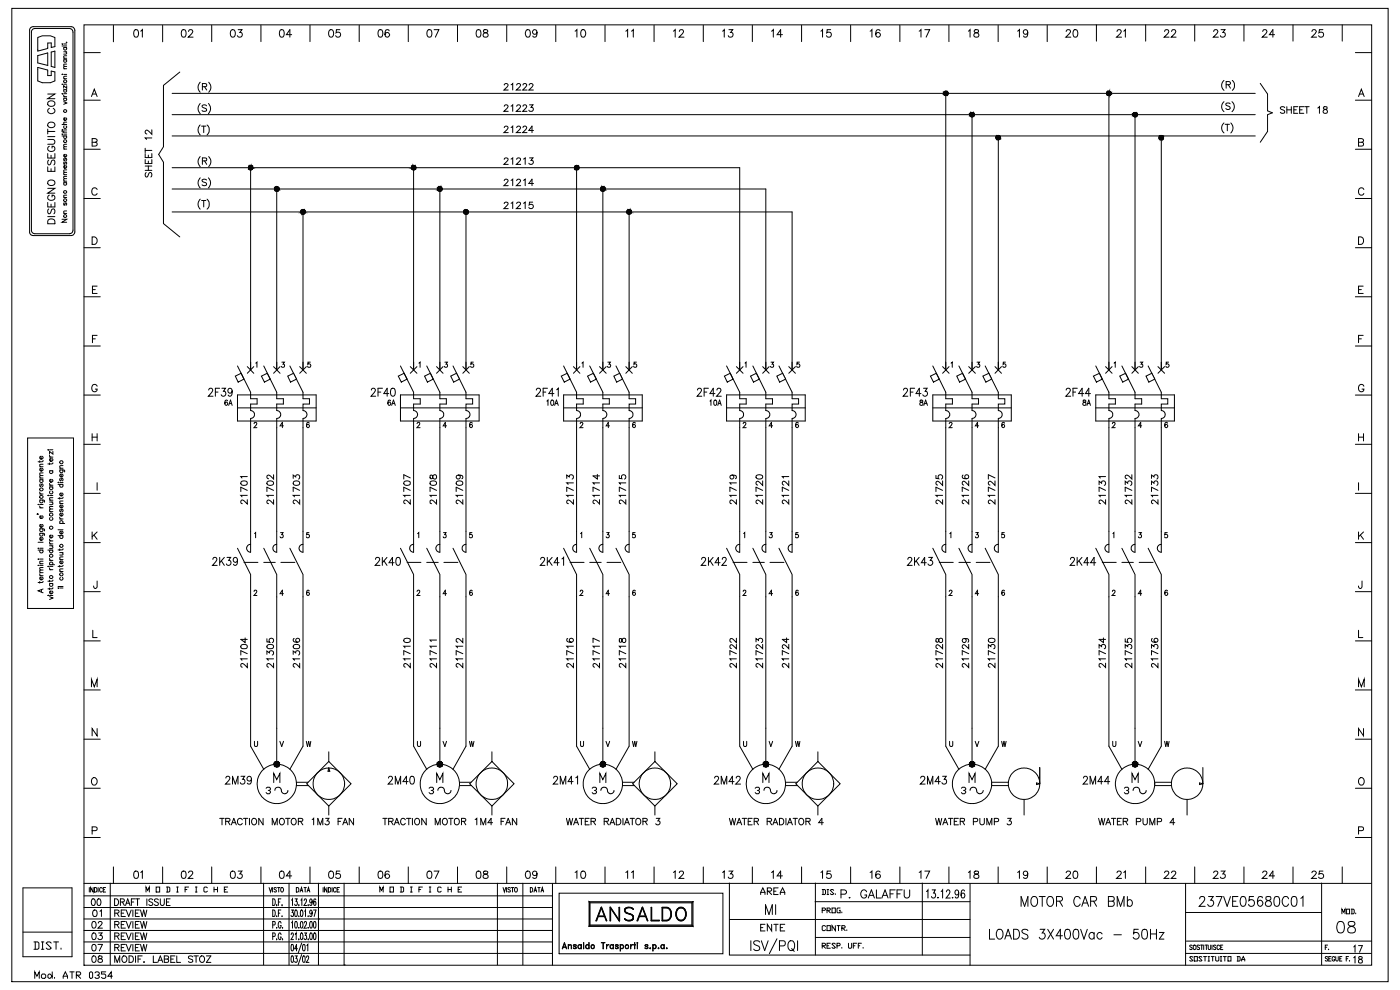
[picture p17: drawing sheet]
<svg xmlns="http://www.w3.org/2000/svg" width="297mm" height="210mm" viewBox="0 0 297 210" stroke-linecap="round" stroke-linejoin="round" font-family="sans-serif">
<g fill="none" stroke="#000" stroke-width=".21">
<path d="M36.5 28.8h229.8M36.5 35.6h120.4M107 33.8a.42 .42 0 0 1 .3-.3 .42 .42 0 0 1 .5 .2l-.1 .3-.8 .9h.9M107 38.3a.42 .42 0 0 1 .3-.3 .42 .42 0 0 1 .5 .3l-.1 .2-.8 .9h.9M108.4 33.7l.4-.2v1.4M108.4 38.3l.4-.3v1.4M109.6 33.8a.42 .42 0 0 1 .4-.3 .42 .42 0 0 1 .4 .2l-.1 .3-.8 .9h1M109.6 38.3a.42 .42 0 0 1 .4-.3 .42 .42 0 0 1 .4 .3l-.1 .2-.8 .9h1M111.1 33.7l.3-.2v1.4M111.1 38.3l.3-.3v1.4M112.3 33.5h.8l-.5 .5a.47 .47 0 0 1 .4 .8 .47 .47 0 0 1-.8-.2M113.2 38.9h-1l.7-.9v1.4"/>
<path d="M36.5 45h131.5M36.5 40.1h126M107 43.2a.42 .42 0 0 1 .3-.3 .42 .42 0 0 1 .5 .2l-.1 .3-.8 .9h.9M108.4 43.1l.4-.2v1.4M109.6 43.2a.42 .42 0 0 1 .4-.3 .42 .42 0 0 1 .4 .2l-.1 .3-.8 .9h1M111.1 43.1l.3-.2v1.4M113 42.9h-.7v.6a.5 .5 0 0 1 .7 0 .5 .5 0 0 1-.1 .7 .5 .5 0 0 1-.7-.2M53.2 84.6h1.3v1.1h-1.3v1.4a.85 .85 0 0 1 .8 .8 .85 .85 0 0 1-.8 .9M58.7 84.6h1.4v1.1h-1.4l.1 1.4a.85 .85 0 0 1 .7 .9 .85 .85 0 0 1-.8 .8M54 157.2v1l.3 .1h.2l.1-.3v-.8M58.7 154.5v7.6M59.4 157.2l.4 1.1 .3-1.1"/>
<path d="M65 157.2l.2 1.1 .3-1.1 .2 1.1 .2-1.1M56.4 167.2l.3-.2h.4l.3 .2v.2l-.5 .3M57.1 167.7l.3 .2-.3 .5h-.4l-.3-.3M58.1 166v-1.9l.6 1.3 .7-1.3v1.9M58.3 167.7v-.1a.73 .73 0 0 1 .9-.6 .73 .73 0 0 1 .5 .9l.3 .4 .5 .1 .5-.3 .1-.4M19.5 190.7h.4l.2 .2v.9l-.2 .3-.4-.1-.1-.2v-.5zM19.6 195.5a.44 .44 0 0 1 .7 .2l.1 .4a.63 .63 0 0 1-.5 .8 .94 .94 0 0 1-.3-1.4zM19.9 193.1a.45 .45 0 0 1 .6 .2l.1 .3a.58 .58 0 0 1-.5 .8 .83 .83 0 0 1-.2-1.3zM20.7 190.7h.4l.2 .2v.9l-.2 .3-.4-.1-.1-.2v-.5zM20.8 195.8l.3-.3h.4l.2 .2-.3 .5-.6 .7h.9M21.2 193.3l.3-.3v1.4M24.3 190.7a.72 .72 0 0 1 .9 .7 .72 .72 0 0 1-.9 .7z"/>
<path d="M24.3 193.7l.8-.1 .2-.2-.1-.2-.9-.2v1.4M24.3 196.1h.8l.2-.3-.1-.2-.9-.1v1.4M24.8 193.7l.5 .7M24.8 196.1l.5 .8M25.5 191.3h.8v-.6h-.8v1.4M25.7 193.7h.5M25.7 196.1h.5M26 191.3l.4 .8M26.6 193h-.9v1.4h.9M26.6 195.5h-.9v1.4h.9M26.6 192.1l.5-1.4 .5 1.4M26.8 193l.5 1.4 .5-1.4"/>
<path d="M26.8 195.5l.5 1.4 .5-1.4M26.8 191.6h.6M27.9 191.3h.5M28.2 193v1.4M28.2 195.5v1.4M28.6 190.7h-.7v1.4M28.7 193.7h.5M28.7 196.1h.5M28.8 190.7h.8M29.2 190.7v1.4M29.6 193h-.9v1.4h.9M29.6 195.5h-.9v1.4h.9"/>
<path d="M29.8 193l.4 1.4 .3-1.4 .3 1.4 .4-1.4M29.8 195.5l.4 1.4 .3-1.4 .3 1.4 .4-1.4M31.2 190.7v1.4M32.4 190.9l-.3-.2h-.4v.5l.6 .3 .1 .4-.3 .2-.5-.2M33.6 190.9l-.3-.2-.5 .2 .1 .3 .6 .3v.5l-.4 .1-.3-.2M34 190.7v.9l.4 .5 .4-.2 .1-1.2M35.3 191.3h.5M36.1 190.7h-.8v1.4h.8M57.9 190.7h.2a.98 .98 0 0 1 0 1.4h-.2zM57.9 193a.78 .78 0 0 1 .6 .6 .78 .78 0 0 1-.3 .8h-.3zM57.9 196.2l.4-.1 .1-.4-.2-.2h-.3v1.4M58.7 191.9v.2z"/>
<path d="M58.7 194.3h.1M58.7 196.7v.2zM59.1 191.3h.3M59.1 193.7h.3M59.6 190.7h-.5v1.4M59.6 193h-.5v1.4M59.6 195.8l-.2-.3a.78 .78 0 0 0-.4 .7 .78 .78 0 0 0 .4 .7l.2-.4v-.2h-.2M59.8 191.9v.2zM59.8 194.3h.1M59.9 196.7v.2zM61.8 193h.4l-.2 .5a.42 .42 0 0 1 .3 .5 .42 .42 0 0 1-.5 .4l-.1-.3M61.8 190.9l.3-.2v1.4"/>
<path d="M61.8 195.7l.3-.2v1.4M62.6 190.7h.4l-.2 .5a.42 .42 0 0 1 .3 .5 .42 .42 0 0 1-.5 .3l-.1-.2M62.6 193.1l.2-.1a.9 .9 0 0 1 0 1.4h-.2l-.1-.6zM62.6 195.5h.2a.93 .93 0 0 1 0 1.4l-.3-.6zM63.4 194.3h.1M63.4 191.9v.2zM63.4 196.7v.2zM63.8 193.1l.2-.1a.9 .9 0 0 1 0 1.4h-.2l-.1-.6zM63.8 190.9l.2-.2v1.4M63.8 195.5h.2a.93 .93 0 0 1 0 1.4l-.3-.6zM64.5 191l.2-.3h.2v.7l-.4 .7h.6M64.5 195.8l.2-.3h.2v.7l-.4 .7h.6"/>
<path d="M64.6 193.3l.2-.3v1.4M65.4 194.3h.1M65.4 191.9v.2zM65.4 196.7v.2zM65.8 195.5h.3l.1 .2v.9l-.2 .3-.3-.3zM66.2 193.5l-.1 .3a.37 .37 0 0 1-.4-.3 .37 .37 0 0 1 .4-.4l.1 .4a.68 .68 0 0 1-.3 .9l-.2-.2M66.2 191.1l-.1 .4a.37 .37 0 0 1-.4-.4 .37 .37 0 0 1 .4-.4l.1 1.1-.2 .3-.3-.2M66.5 193h.5l-.4 1.4M66.6 195.5h.2l.2 .2v.9l-.2 .3-.3-.3zM67 190.9l-.2-.2a1 1 0 0 0 0 1.4 .53 .53 0 0 0 0-.9l-.3 .4M159.3 199.5v2.1M161.1 199.8a.7 .7 0 0 0-.7-.3 .7 .7 0 0 0-.5 .5l.2 .3 .9 .4a.52 .52 0 0 1 .1 .6 .52 .52 0 0 1-.4 .3l-.6-.1-.2-.2"/>
<path d="M161.5 199.5l.7 2.1 .7-2.1M162.4 194v-2.1l.7 2.1 .7-2.1v2.1M164.5 191.9v2.1M164.8 199.1l-1.6 3.2M167.5 199.6a.71 .71 0 0 1 .7 0 .71 .71 0 0 1 .4 .7 .87 .87 0 0 1-.2 1 .87 .87 0 0 1-.9 .2 1.4 1.4 0 0 1 0-1.9zM169.2 199.5v2.1M178.4 189.7h.7l.5-.4a.5 .5 0 0 0-.5-.6h-.7v1.8M180.2 190.3v.2zM183.8 189.2a.63 .63 0 0 0-.7-.5 .63 .63 0 0 0-.5 .7v.4a.62 .62 0 0 0 .6 .7 .62 .62 0 0 0 .6-.7h-.4M184.2 190.5l.7-1.8 .6 1.8M184.4 189.9h.8M185.9 188.7v1.8h1"/>
<path d="M187.1 190.5l.6-1.8 .7 1.8M187.3 189.9h.8M188.8 189.6h.7M189.9 188.7h-1.1v1.8M190.3 189.6h.7M191.4 188.7h-1.1v1.8M191.8 188.7v1.3a.59 .59 0 0 0 .6 .5 .59 .59 0 0 0 .6-.5v-1.3M196.5 189.1l.3-.4v1.8M197.7 188.7h.7l-.4 .7a.5 .5 0 0 1 .4 .8 .5 .5 0 0 1-.8 0M198.9 190.4h.1zM199.6 189.1l.4-.4v1.8M200.8 189.2v-.3a.39 .39 0 0 1 .6 0 .39 .39 0 0 1 0 .5l-.7 1.1h.9"/>
<path d="M202 190.4h.1zM203.4 189.3l-.2 .4a.47 .47 0 0 1-.6-.4 .47 .47 0 0 1 .6-.4l.2 .4a.83 .83 0 0 1-.5 1.2l-.3-.3M204.6 189l-.3-.3a1.05 1.05 0 0 0 0 1.8 .51 .51 0 0 0 .4-.6 .51 .51 0 0 0-.7-.4l-.1 .4M209.9 197.1v2.1h1.1M211.7 197.2a.71 .71 0 0 1 .7 0 .71 .71 0 0 1 .4 .7 .87 .87 0 0 1-.2 .9 .87 .87 0 0 1-.9 .3l-.4-.7v-.5zM213.1 199.2l.8-2.1 .7 2.1M213.4 198.5h.9M215 197.1a1.11 1.11 0 0 1 1.3 .6 1.11 1.11 0 0 1-.4 1.4l-.9 .1zM216.6 192.2v-2l.7 2 .8-2v2M218.1 197.4a.7 .7 0 0 0-.8-.3 .7 .7 0 0 0-.5 .5l.2 .3 .9 .4a.52 .52 0 0 1 .1 .5 .52 .52 0 0 1-.4 .4h-.4l-.4-.3M219 190.2a.71 .71 0 0 1 .8 .1 .71 .71 0 0 1 .3 .6 .87 .87 0 0 1-.1 1 .87 .87 0 0 1-1 .2 1.4 1.4 0 0 1 0-1.9zM220.5 190.2h1.2"/>
<path d="M220.6 197.1h1l-.5 .8a.66 .66 0 0 1 .5 1 .66 .66 0 0 1-1.1-.1M221.1 190.2v2M222.2 197.1l1.3 2.1M222.4 190.2a.71 .71 0 0 1 .8 .1 .71 .71 0 0 1 .3 .6 .87 .87 0 0 1-.2 1 .87 .87 0 0 1-.9 .2 1.4 1.4 0 0 1 0-1.9zM223.5 197.1l-1.3 2.1M224.1 191.1h.8l.5-.3a.5 .5 0 0 0-.5-.6h-.8v2M224.8 191.1l.6 1.1M225.4 198.5h-1.4l.9-1.4v2.1M226.1 197.2a.6 .6 0 0 1 .9 .3 1.43 1.43 0 0 1-.4 1.7h-.2a1.15 1.15 0 0 1-.5-1.7zM227.9 197.2a.61 .61 0 0 1 .9 .3v.5a.93 .93 0 0 1-.5 1.2h-.2a1.45 1.45 0 0 1-.2-2zM229.1 190.7a.69 .69 0 0 0-.8-.5 .69 .69 0 0 0-.5 .7v.5a.69 .69 0 0 0 .5 .8 .69 .69 0 0 0 .8-.5M229.2 197.1l.7 2.1 .7-2.1"/>
<path d="M229.5 192.2l.7-2 .7 2M229.8 191.5h.8M231.4 191.1h.8l.4-.3a.5 .5 0 0 0-.4-.6h-.8v2M232 191.1l.6 1.1M232.1 198.1a.66 .66 0 0 0-1.1 0 .66 .66 0 0 0 .3 1 .51 .51 0 0 0 .8-.2M232.1 197.8v1.4M233.8 198.1a.66 .66 0 0 0-1.1 0 .66 .66 0 0 0 .3 1 .51 .51 0 0 0 .8-.2M235.1 191.1h.8l.4 .2 .1 .2a.53 .53 0 0 1-.5 .7h-.8v-2h.8a.5 .5 0 0 1 .5 .5 .5 .5 0 0 1-.5 .4M236.3 198.3h1.6M237 192.2v-2l.7 2 .7-2v2M239.1 191.1a.63 .63 0 0 1 1-.1 .63 .63 0 0 1 0 .9 .53 .53 0 0 1-.5 .4 .53 .53 0 0 1-.5-.4M239.1 190.2v2"/>
<path d="M241.5 197.1h-.9l-.1 .9a.68 .68 0 0 1 1 0 .68 .68 0 0 1-.1 1 .68 .68 0 0 1-1-.2M242.5 197.2a.61 .61 0 0 1 .8 .3l.1 .5a.93 .93 0 0 1-.5 1.2h-.2a1.45 1.45 0 0 1-.2-2zM244.1 197.1v2.1M244.1 198.1h1.2M245.3 197.1v2.1M245.9 197.8h1l-1 1.4h1M254.5 190.7l.1-.4 .2-.1h.6l.2 .3-.3 .8-.9 .9h1.3M256.4 190.2h1l-.6 .7a.65 .65 0 0 1 .5 1.1 .65 .65 0 0 1-1.1-.2M258 190.2h1.2l-.9 2M259.6 190.2l.7 2 .7-2M261.5 191.1h.7M262.6 190.2h-1.1v2h1.1"/>
<path d="M263.3 190.2a.61 .61 0 0 1 .9 .3 1.09 1.09 0 0 1-.6 1.7 1.45 1.45 0 0 1-.3-2zM265.9 190.2h-.9l-.1 .8a.67 .67 0 0 1 1 0 .67 .67 0 0 1-.1 1 .67 .67 0 0 1-.9-.2M267.8 190.4a.54 .54 0 0 0-.8-.2 1.34 1.34 0 0 0 .3 2 .6 .6 0 0 0 .6-.5 .6 .6 0 0 0-.5-.7 .6 .6 0 0 0-.7 .5M268.6 190.2a.47 .47 0 0 0 .2 .7 .75 .75 0 0 1 .8 .4 .75 .75 0 0 1-.1 .8 .72 .72 0 0 1-1.1-.3 1.03 1.03 0 0 1 1.1-1l.1-.4a.71 .71 0 0 0-1-.2zM270.5 190.2a.64 .64 0 0 1 .9 .3l.1 .5a.89 .89 0 0 1-.7 1.2 1.19 1.19 0 0 1-.5-1.7zM273.3 190.7a.69 .69 0 0 0-.8-.5 .69 .69 0 0 0-.5 .7 .9 .9 0 0 0 .2 1 .9 .9 0 0 0 .9 .2l.2-.4M274.1 190.2a.64 .64 0 0 1 1 .3v.5a.89 .89 0 0 1-.7 1.2 1.19 1.19 0 0 1-.4-1.7zM275.9 190.5l.5-.3v2M165.3 200.6h.9a.56 .56 0 0 0 .4-.5 .56 .56 0 0 0-.4-.6h-.9v2.1M167.9 201.2l.6 .6M287.2 203.1l.2-.2v1.4M287.2 200.8l.2-.2v1.4"/>
<path d="M288.2 200.6h.8l-.6 1.4M288.3 203v.4l.3 .1a.4 .4 0 0 1 .4 .4 .4 .4 0 0 1-.3 .4l-.4-.1-.1-.2a.66 .66 0 0 1 .7-.6v-.4z"/>
</g>
<g fill="#fff" stroke="#000" stroke-width=".21">
<path d="M55.5 79.8l1.2-.6 .6 1.2-1.2 .6z"/>
<path d="M49.9 79.8l1.3-.6 .6 1.2-1.3 .6z"/>
</g>
<g fill="none" stroke="#000" stroke-width=".21">
<path d="M50.4 77.6l2.8 5.6v1.4M52.5 77.8l1.3 1.4M53.2 76.8v1.7M53.8 77.8l-1.3 1.4M56 77.6l2.7 5.6v1.4M58 77.8l1.4 1.4M58.7 76.8v1.7M59.4 77.8l-1.4 1.4M61.5 77.6l2.8 5.6v1.4M63.6 77.8l1.4 1.4M64.3 76.8v1.7M65 77.8l-1.4 1.4"/>
<path d="M50.4 86.5h16.7M50.4 83.8h16.7v5.5h-16.7zM53.2 88.8v1.9M58.7 88.8v1.9M64.3 88.8v1.9"/>
</g>
<path d="M61 79.8l1.3-.6 .6 1.2-1.3 .6z" fill="#fff" stroke="#000" stroke-width=".21"/>
<g fill="none" stroke="#000" stroke-width=".21">
<path d="M54.3 77l.2-.2v1.1M59.8 76.8h.5l-.3 .4a.35 .35 0 0 1 .3 .6 .35 .35 0 0 1-.6-.1M65.8 76.8h-.5v.5a.37 .37 0 0 1 .5 0 .37 .37 0 0 1 0 .5 .37 .37 0 0 1-.5-.1M44.3 82.7l.1-.3h.4l.3 .4-.9 1.2h1M45.7 83.2h.5M46.6 82.4h-.9v1.6M47.1 82.4h.7l-.4 .6a.52 .52 0 0 1 .4 .8 .52 .52 0 0 1-.9-.1M48.3 85l-.2-.1a.53 .53 0 0 0-.4 .5 .53 .53 0 0 0 .5 .5 .32 .32 0 0 0 0-.5 .32 .32 0 0 0-.5 .2M48.5 86l.4-1.1 .3 1.1M48.6 85.6h.5M49.2 82.9a.49 .49 0 0 1-.5 .4 .49 .49 0 0 1-.4-.5 .49 .49 0 0 1 .5-.4 1 1 0 0 1 0 1.6l-.4-.2M53.2 90.7l-.1 26.4a.85 .85 0 0 1-.8-.8 .85 .85 0 0 1 .9-.9"/>
<path d="M53.9 89.9l.2-.3 .3 .1v.3l-.5 .7h.6M60.1 90.3h-.7l.5-.7v1.1M64.3 84.6h1.4v1.1h-1.4v1.4a.85 .85 0 0 1 .8 .8 .85 .85 0 0 1-.8 .9M65.6 89.8l-.1-.1a.54 .54 0 0 0-.6 .4 .54 .54 0 0 0 .4 .6 .32 .32 0 0 0 .4-.3 .32 .32 0 0 0-.3-.3 .32 .32 0 0 0-.4 .2M45.2 118.7l.2-.5 .5 .1 .1 .2-.2 .6-.7 .8h1M46.6 118.2v1.7M47 119l.6 .9M47.6 118.2l-1 1.2M48.2 118.2h.7l-.4 .7a.52 .52 0 0 1 .4 .8 .52 .52 0 0 1-.9-.1M50.4 116.3l2.8 5.6v4.7M50.4 118.8a.49 .49 0 0 1-.6 .4 .49 .49 0 0 1-.4-.6 .49 .49 0 0 1 .6-.4 1 1 0 0 1 0 1.7l-.5-.2M51.2 102.2l.7-.2 .3 .1 .3 .3a.71 .71 0 0 1-.7 .6 .71 .71 0 0 1-.7-.6z"/>
<path d="M51.8 119.3h2.9M52.5 106v.9l-.7-.7-.5-.1-.2 .2v.3l.3 .2M52.5 105.1h-1.4l.2 .3M52.5 101.1h-1.4l.2 .3M52.5 104l-1.4-.7v1M54 113.2l.2-.2v1.1M56 116.3l2.7 5.6v4.7M56 119.3h2.4M58.7 112.7v4.4a.85 .85 0 0 1-.8-.8 .85 .85 0 0 1 .8-.9M59.5 113h.5l-.2 .4a.35 .35 0 0 1 .2 .6 .35 .35 0 0 1-.6-.1M59.6 119.3h2.9M61.5 116.3l2.8 5.6v4.7"/>
<path d="M64.3 112.7v4.4a.85 .85 0 0 1-.9-.8 .85 .85 0 0 1 .9-.9M65.5 113h-.4l-.1 .4a.37 .37 0 0 1 .6 0 .37 .37 0 0 1-.1 .6 .37 .37 0 0 1-.5-.1M53.9 125.5l.2-.3 .3 .1v.3l-.5 .7h.6M60.1 125.9h-.7l.5-.7v1.1M65.6 125.4l-.1-.2a.54 .54 0 0 0-.6 .5 .54 .54 0 0 0 .4 .6 .32 .32 0 0 0 .4-.3 .32 .32 0 0 0-.3-.3 .32 .32 0 0 0-.4 .2"/>
</g>
<g fill="#fff" stroke="#000" stroke-width=".21">
<path d="M58.2 162.2l.5-.1z"/>
<path d="M58.2 162.3l.5-.2z"/>
<path d="M58.2 162.4l.5-.3z"/>
<path d="M58.3 162.4l.4-.3z"/>
<path d="M58.3 162.5l.4-.4z"/>
<path d="M58.7 162.1l-.3 .4z"/>
<path d="M58.7 162.1l-.3 .5z"/>
<path d="M58.7 162.1l-.2 .5z"/>
<path d="M58.7 162.1l-.1 .5z"/>
<path d="M58.7 162.1v.5z"/>
<path d="M58.7 162.1l.1 .5z"/>
<path d="M58.7 162.1l.2 .5z"/>
<path d="M58.7 162.1l.3 .5z"/>
<path d="M58.7 162.1l.4 .4z"/>
<path d="M58.7 162.1l.5 .3z"/>
<path d="M58.7 162.1l.5 .2z"/>
<path d="M58.7 162.1l.6 .1z"/>
<path d="M58.7 162.1l.6-.1z"/>
<path d="M58.7 162.1l.5-.2z"/>
<path d="M58.7 162.1l.5-.3z"/>
<path d="M58.7 162.1l.4-.3z"/>
<path d="M59.1 161.7l-.4 .4z"/>
<path d="M59 161.6l-.3 .5z"/>
<path d="M58.9 161.6l-.2 .5z"/>
<path d="M58.8 161.6l-.1 .5z"/>
<path d="M58.7 161.6v.5z"/>
<path d="M58.6 161.6l.1 .5z"/>
<path d="M58.5 161.6l.2 .5z"/>
<path d="M58.4 161.6l.3 .5z"/>
<path d="M58.4 161.7l.3 .4z"/>
<path d="M58.3 161.7l.4 .4z"/>
<path d="M58.3 161.8l.4 .3z"/>
<path d="M58.2 161.8l.5 .3z"/>
<path d="M58.2 161.9l.5 .2z"/>
<path d="M58.2 162l.5 .1z"/>
<path d="M58.2 162.1h.5z"/>
</g>
<g fill="none" stroke="#000" stroke-width=".21">
<path d="M53.2 35.6v42.9M58.7 90.7v22M64.3 90.7v22M56.7 102.2l.5-.2a.63 .63 0 0 1 .8 .5 .76 .76 0 0 1-.7 .5 .76 .76 0 0 1-.7-.6zM58 106v.9l-.6-.7-.5-.1-.3 .2v.3l.4 .2M58 105.1h-1.4l.3 .3M58 100.7v.9l-.6-.7-.5-.1-.2 .1-.1 .4 .4 .2M58 104l-1.4-.7v1M62.2 101.5v-.7l.5 .4a.46 .46 0 0 1 .8-.4 .46 .46 0 0 1-.2 .8M62.3 102.2l.7-.2 .3 .1 .3 .3a.71 .71 0 0 1-.7 .6 .71 .71 0 0 1-.7-.6zM63.6 106v.9l-.7-.7-.5-.1-.2 .2v.3l.3 .2M63.6 105.1h-1.4l.2 .3"/>
<path d="M63.6 104l-1.4-.7v1M58.7 126.6v27.9M64.3 126.6v31.7M58.5 161.6l-.3 .3v.5l.3 .2M59 161.6l.3 .4-.1 .3-.2 .3"/>
</g>
<g fill="#fff" stroke="#000" stroke-width=".21">
<path d="M52.7 35.6h.5z"/>
<path d="M52.7 35.7l.5-.1z"/>
<path d="M52.8 35.7l.4-.1z"/>
<path d="M52.8 35.8l.4-.2z"/>
<path d="M52.8 35.9l.4-.3z"/>
<path d="M53.2 35.6l-.3 .3z"/>
<path d="M53.2 35.6l-.2 .4z"/>
<path d="M53.2 35.6l-.1 .4z"/>
<path d="M53.2 35.6v.4z"/>
<path d="M53.2 35.6l.1 .4z"/>
<path d="M53.2 35.6l.2 .3z"/>
<path d="M53.2 35.6l.3 .3z"/>
<path d="M53.2 35.6l.3 .2z"/>
<path d="M53.2 35.6l.4 .1z"/>
<path d="M53.2 35.6h.4z"/>
<path d="M53.2 35.6l.4-.1z"/>
<path d="M53.2 35.6l.4-.2z"/>
<path d="M53.2 35.6l.3-.3z"/>
<path d="M53.4 35.2l-.2 .4z"/>
<path d="M53.3 35.2l-.1 .4z"/>
<path d="M53.2 35.2v.4z"/>
<path d="M53.2 35.1v.5z"/>
<path d="M53.1 35.1l.1 .5z"/>
<path d="M53.1 35.2l.1 .4z"/>
<path d="M53 35.2l.2 .4z"/>
<path d="M52.9 35.2l.3 .4z"/>
<path d="M52.8 35.3l.4 .3z"/>
<path d="M52.7 35.4l.5 .2z"/>
<path d="M52.7 35.5l.5 .1z"/>
</g>
<path d="M52.9 35.2l-.2 .3 .2 .5M53.4 35.2l.2 .2-.2 .6M58.7 40.1v38.4M64.3 45v33.5" fill="none" stroke="#000" stroke-width=".21"/>
<g fill="#fff" stroke="#000" stroke-width=".21">
<path d="M63.9 45h.4z"/>
<path d="M63.9 45.1l.4-.1z"/>
<path d="M63.9 45.2l.4-.2z"/>
<path d="M64 45.2l.3-.2z"/>
<path d="M64.3 45l-.3 .3z"/>
<path d="M64.3 45l-.2 .3z"/>
<path d="M64.3 45l-.1 .4z"/>
<path d="M64.3 45v.4z"/>
<path d="M64.3 45l.1 .4z"/>
<path d="M64.3 45l.2 .3z"/>
<path d="M64.3 45l.3 .2z"/>
<path d="M64.3 45l.4 .2z"/>
<path d="M64.3 45l.4 .1z"/>
<path d="M64.3 45h.4z"/>
<path d="M64.3 45l.4-.1z"/>
<path d="M64.3 45l.4-.2z"/>
<path d="M64.3 45l.4-.3z"/>
<path d="M64.3 45l.3-.3z"/>
<path d="M64.6 44.6l-.3 .4z"/>
<path d="M64.5 44.6l-.2 .4z"/>
<path d="M64.5 44.5l-.2 .5z"/>
<path d="M64.4 44.5l-.1 .5z"/>
<path d="M64.3 44.5v.5z"/>
<path d="M64.2 44.5l.1 .5z"/>
<path d="M64.1 44.5l.2 .5z"/>
<path d="M64.1 44.6l.2 .4z"/>
<path d="M64 44.6l.3 .4z"/>
<path d="M63.9 44.7l.4 .3z"/>
<path d="M63.9 44.8l.4 .2z"/>
<path d="M63.9 44.9l.4 .1z"/>
</g>
<path d="M64.1 44.6l-.3 .3 .3 .4M64.5 44.6l.2 .4-.2 .3" fill="none" stroke="#000" stroke-width=".21"/>
<g fill="#fff" stroke="#000" stroke-width=".21">
<path d="M58.3 40.1h.4z"/>
<path d="M58.3 40.2l.4-.1z"/>
<path d="M58.3 40.3l.4-.2z"/>
<path d="M58.4 40.3l.3-.2z"/>
<path d="M58.4 40.4l.3-.3z"/>
<path d="M58.7 40.1l-.3 .3z"/>
<path d="M58.7 40.1l-.2 .3z"/>
<path d="M58.7 40.1l-.2 .4z"/>
<path d="M58.7 40.1l-.1 .4z"/>
<path d="M58.7 40.1v.4z"/>
<path d="M58.7 40.1l.1 .4z"/>
<path d="M58.7 40.1l.2 .4z"/>
<path d="M58.7 40.1l.3 .3z"/>
<path d="M58.7 40.1l.4 .3z"/>
<path d="M58.7 40.1l.4 .2z"/>
<path d="M58.7 40.1l.4 .1z"/>
<path d="M58.7 40.1l.5 .1z"/>
<path d="M58.7 40.1h.5z"/>
<path d="M58.7 40.1l.5-.1z"/>
<path d="M58.7 40.1l.4-.2z"/>
<path d="M58.7 40.1l.4-.3z"/>
<path d="M59 39.7l-.3 .4z"/>
<path d="M58.9 39.7l-.2 .4z"/>
<path d="M58.8 39.7l-.1 .4z"/>
<path d="M58.7 39.7v.4z"/>
<path d="M58.7 39.6v.5z"/>
<path d="M58.6 39.7l.1 .4z"/>
<path d="M58.5 39.7l.2 .4z"/>
<path d="M58.4 39.7l.3 .4z"/>
<path d="M58.4 39.8l.3 .3z"/>
<path d="M58.3 39.8l.4 .3z"/>
<path d="M58.3 39.9l.4 .2z"/>
<path d="M58.3 40l.4 .1z"/>
</g>
<g fill="none" stroke="#000" stroke-width=".21">
<path d="M2.5 1.8h292v206.4h-292zM6.5 5.8l.4-.1h8.3l.4 .1 .3 .6-.1 43-.2 .4-.4 .2h-8.2a.79 .79 0 0 1-.7-.8v-42.9zM6.9 6.3l.4-.3h7.5l.6 .4 .1 .4v42.1l-.1 .3-.6 .4h-7.4a.73 .73 0 0 1-.7-.8v-42.2zM8 8l1-.4h1.7l.9 .4v1.9l-.7 .2v-1h-.8v1.2l-2.1 .5zM8 14.3l2.1 .6v1.1h.8v-.9l.7 .2v1.9l-.9 .3h-1.7l-1-.3zM8 11.8l2.1-.6v2.7l-2.1-.6zM10.1 19.9h1.5l-1.5 1h1.5M10.9 11l.7-.2v3.5l-.7-.2zM13.2 19.9h.1M13.2 17.9h.1M13.2 9.4h.1M13.2 9.8h.9"/>
<path d="M13.2 15.8h.1M13.5 19.9h.6M13.5 19h.6M13.5 17.9h.6M13.5 16.7h.6M13.5 15.8h.6M13.5 14.6h.6M13.5 12.7h.6M13.5 12.4h.6M13.5 11h.6M13.5 10.1h.6M13.5 9.3h.6"/>
<path d="M13.6 19a.3 .3 0 0 0 0 .5 .3 .3 0 0 0 .4 0 .3 .3 0 0 0 0-.5M13.6 12.7a.3 .3 0 0 0 0 .4 .3 .3 0 0 0 .4 0 .3 .3 0 0 0 0-.4M13.6 10.1a.32 .32 0 0 0 0 .4 .32 .32 0 0 0 .4 0 .32 .32 0 0 0 0-.4M13.9 11l.2 .2v.2l-.6 .1M14 9h.1M14.1 18.2v.5l-.6-.5v.5M14.1 16.2h-.6l.2 .5M14.1 14.1h-.6v.3l.2 .2M14.1 13.6h-.6l.2 .5M14.1 11.8l-.6 .1 .2 .5M17.8 5.3h273.2v199.4h-273.2zM17.8 11.2h3.5"/>
<path d="M19.6 19.9h.8M24.1 5.4v3.5M28.6 6.4a.51 .51 0 0 1 .7 .2l.1 .4a.69 .69 0 0 1-.6 .9 1.06 1.06 0 0 1-.2-1.5zM29.8 6.6l.4-.3v1.6M34.5 5.4v3.5M38.7 6.4a.49 .49 0 0 1 .7 .2l.1 .4a.69 .69 0 0 1-.6 .9 1.06 1.06 0 0 1-.2-1.5zM40 6.7l.3-.4 .4 .1 .2 .2-.2 .5-.8 .8h1.1M44.9 5.4v3.4M49.1 6.4l.2-.1a.82 .82 0 0 1 .6 .8 .82 .82 0 0 1-.6 .8 .99 .99 0 0 1-.2-1.5zM50.5 6.3h.8l-.4 .6a.53 .53 0 0 1 .4 .8 .53 .53 0 0 1-1-.1M55.4 5.4v3.4M59.5 6.4a.49 .49 0 0 1 .7 .2l.1 .4a.69 .69 0 0 1-.6 .9 1.06 1.06 0 0 1-.2-1.5z"/>
<path d="M61.9 7.4h-1.2l.8-1.1v1.6M65.8 5.4v3.4M70 6.4l.2-.1a.82 .82 0 0 1 .6 .8 .82 .82 0 0 1-.6 .8 .99 .99 0 0 1-.2-1.5zM72.1 6.3h-.7l-.1 .7a.55 .55 0 0 1 .8 0 .55 .55 0 0 1-.1 .8 .55 .55 0 0 1-.8-.2M76.2 5.4v3.4M80.4 6.4a.49 .49 0 0 1 .7 .2l.1 .4a.7 .7 0 0 1-.6 .9 1.03 1.03 0 0 1-.2-1.5zM82.5 6.5a.44 .44 0 0 0-.6-.1l-.2 .2a.77 .77 0 0 0 .5 1.3 .48 .48 0 0 0 .4-.5 .48 .48 0 0 0-.4-.5 .48 .48 0 0 0-.5 .5M86.6 5.4v3.4M90.8 6.4a.51 .51 0 0 1 .7 .2l.1 .4a.69 .69 0 0 1-.6 .9 .99 .99 0 0 1-.2-1.5zM92.1 6.3h1l-.7 1.6M97 5.4v3.4M101.2 6.4a.49 .49 0 0 1 .8 .2v.4a.7 .7 0 0 1-.5 .9 1.03 1.03 0 0 1-.3-1.5z"/>
<path d="M102.6 6.4v.4l.5 .2a.46 .46 0 0 1 .4 .4 .46 .46 0 0 1-.3 .5l-.6-.1-.1-.2a.74 .74 0 0 1 .9-.8l.1-.3a.61 .61 0 0 0-.9-.1zM107.5 5.4v3.4M111.7 6.4a.51 .51 0 0 1 .7 .2l.1 .4a.69 .69 0 0 1-.6 .9 .99 .99 0 0 1-.2-1.5zM113.9 6.8a.48 .48 0 0 1-.6 .4 .48 .48 0 0 1-.2-.7 .48 .48 0 0 1 .7 0l.1 .3a.76 .76 0 0 1-.6 1.1l-.3-.3M117.9 5.4v3.4M122 6.6l.4-.3v1.6M123.4 6.4a.49 .49 0 0 1 .7 .2 .74 .74 0 0 1 .1 .9 .74 .74 0 0 1-.8 .3l-.2-.6zM128.3 5.4v3.4M132.8 6.6l.3-.3v1.6M133.9 6.6l.4-.3v1.6M138.7 5.4v3.4M142.8 6.6l.4-.3v1.6"/>
<path d="M144.1 6.7l.3-.4 .5 .1 .1 .2-.2 .5-.8 .8h1.1M149.2 5.4v3.4M153.3 6.6l.3-.3v1.6M154.6 6.3h.8l-.4 .6a.51 .51 0 0 1 .4 .8 .51 .51 0 0 1-.9-.1M159.6 5.4v3.4M163.7 6.6l.3-.3v1.6M166 7.4h-1.1l.7-1.1v1.6M170 5.4v3.4M174.1 6.6l.4-.3v1.6M176.2 6.3h-.7l-.1 .7a.55 .55 0 0 1 .8 0 .55 .55 0 0 1-.1 .8 .55 .55 0 0 1-.8-.2M180.4 5.4v3.4M184.6 6.6l.4-.3v1.6"/>
<path d="M186.7 6.5l-.3-.2a.84 .84 0 0 0-.6 .8 .84 .84 0 0 0 .5 .8 .49 .49 0 0 0 .5-.5 .49 .49 0 0 0-.5-.5 .49 .49 0 0 0-.5 .5M190.9 5.4v3.4M195 6.6l.4-.3v1.6M196.2 6.3h1l-.7 1.6M201.3 5.4v3.4M205.4 6.6l.4-.3v1.6M206.8 6.4l-.1 .3 .2 .2a.58 .58 0 0 1 .6 .2 .58 .58 0 0 1 0 .7l-.5 .1-.4-.3a.8 .8 0 0 1 .9-.8l.1-.3a.58 .58 0 0 0-.8-.1zM211.7 5.4v3.4M215.9 6.6l.4-.3v1.6M218 6.8a.48 .48 0 0 1-.6 .4 .48 .48 0 0 1-.2-.7 .48 .48 0 0 1 .7 0l.1 .3a.76 .76 0 0 1-.6 1.1l-.3-.3M222.1 5.4v3.4M226.2 6.7l.3-.4 .4 .1 .2 .2-.3 .5-.7 .8h1.1"/>
<path d="M227.8 6.4a.51 .51 0 0 1 .8 .2v.4a.69 .69 0 0 1-.6 .9 1.06 1.06 0 0 1-.2-1.5zM232.6 5.3v3.4M237 6.7l.2-.4 .5 .1 .1 .2-.2 .5-.7 .8h1M238.4 6.6l.3-.3v1.6M243 5.3v3.4M247.1 6.7l.2-.4 .5 .1 .1 .2-.2 .5-.8 .8h1.1M248.5 6.7l.3-.4 .5 .1 .1 .2-.2 .5-.7 .8h1M253.4 5.3v3.4M257.5 6.7l.3-.4 .4 .1 .1 .2-.2 .5-.7 .8h1M259 6.3h.9l-.5 .6a.53 .53 0 0 1 .4 .8 .53 .53 0 0 1-.9-.1M263.9 5.3v3.4M267.9 6.7l.2-.4 .5 .1 .1 .2-.2 .5-.7 .8h1"/>
<path d="M270.4 7.4h-1.1l.7-1.1v1.6M274.3 5.3v3.4M278.3 6.7l.3-.4 .4 .1 .2 .2-.2 .5-.8 .8h1.1M280.6 6.3h-.7l-.1 .7a.56 .56 0 0 1 .8-.1 .56 .56 0 0 1-.1 .9 .56 .56 0 0 1-.8-.2M284.7 5.3v3.4M287.5 11.2h3.5M288.4 19.9h.8M10.1 39.9h1.5l-1.5 1.1h1.5M10.1 35.4v.9h1.5v-.9M10.1 32.6v.9h1.5v-.9M10.1 29.6h1.1l.4 .4a.49 .49 0 0 1-.4 .6h-1.1M10.1 29h1.5"/>
<path d="M10.1 27.9h1.5M10.1 27.4v1M10.2 38.5a.76 .76 0 0 1 .9-.3 .76 .76 0 0 1 .5 .9 .76 .76 0 0 1-1 .3 .76 .76 0 0 1-.4-.9zM10.3 34l-.2 .3 .2 .7 .4-.2 .3-.7 .2-.1h.2l.2 .3-.2 .7M10.3 26a.7 .7 0 0 1 1-.1 .7 .7 0 0 1 .1 1 .7 .7 0 0 1-1 .1 .7 .7 0 0 1-.1-1zM10.3 21.5a.7 .7 0 0 1 1-.1 .7 .7 0 0 1 .1 1 .7 .7 0 0 1-1 .1 .7 .7 0 0 1-.1-1zM10.5 31a.56 .56 0 0 0-.4 .7 .56 .56 0 0 0 .6 .4 .62 .62 0 0 0 .8-.2 .62 .62 0 0 0-.2-.9h-.3v.4M10.5 23a.63 .63 0 0 0-.3 .8 .63 .63 0 0 0 .8 .3 .59 .59 0 0 0 .6-.5 .59 .59 0 0 0-.3-.6M10.8 32.9v.6M10.8 35.8v.5M13.2 28.5h.1M13.2 27.8l.2 .2h.7"/>
<path d="M13.2 28.8h.9M13.2 26.4h.9M13.2 27.6h.1M13.5 21.6l.6 .3-.6 .2M13.5 20.2l.3 .3M13.5 38.7h.6M13.5 38.4h.6M13.5 37.1h.6M13.5 31.6h.6M13.5 28.4h.6M13.5 27.8v.3M13.5 27.6h.6"/>
<path d="M13.5 20.8h.6M13.5 20.5h.6M13.6 38.7a.3 .3 0 0 0 0 .5 .3 .3 0 0 0 .4 0 .3 .3 0 0 0 0-.5M13.6 34.3v.6l.3-.5h.2v.3l-.1 .2M13.6 33.6l-.1 .4h.2l.3-.4 .1 .2-.1 .3M13.6 28.8a.3 .3 0 0 0 0 .5 .3 .3 0 0 0 .4 0 .3 .3 0 0 0 0-.5M13.6 26.7a.32 .32 0 0 0 0 .4 .32 .32 0 0 0 .4 0 .32 .32 0 0 0 0-.4M13.6 20.8a.32 .32 0 0 0 0 .5 .32 .32 0 0 0 .4 0 .32 .32 0 0 0 0-.5M14 35.1a.31 .31 0 0 1 .1 .5 .31 .31 0 0 1-.5 0 .31 .31 0 0 1 .2-.5v.6M14 32.8a.31 .31 0 0 1 .1 .4 .31 .31 0 0 1-.5 0 .31 .31 0 0 1 .2-.4v.5M14 25a.31 .31 0 0 1 .1 .5 .31 .31 0 0 1-.5 0 .31 .31 0 0 1 .2-.5v.6M14.1 37.9l-.6 .1 .2 .4"/>
<path d="M14.1 37.4h-.6v.3l.2 .2M14.1 36.6h-.6l.2 .5M14.1 36l-.6 .1 .2 .5M14.1 31.1l-.6 .1 .2 .4M14.1 30.6l-.6 .1 .2 .4M14.1 25.9h-.6v.3l.2 .2M17.8 31.7h3.5M17.8 21.3h3.5M19.4 20.5l.6-1.6 .6 1.6M19.5 30.2h.7l.4 .3a.4 .4 0 0 1-.4 .5h-.7v-1.6h.7l.3 .2v.4l-.3 .2M58.5 39.7l-.2 .2 .2 .6M58.9 39.7l.3 .3-.3 .5"/>
<path d="M287.5 31.7h3.5M287.5 21.3h3.5M288.2 30.2l1 .1v.5l-.3 .2h-.7v-1.6h.7l.3 .2v.4l-.3 .2M288.2 20.5l.6-1.6 .6 1.6M10.1 42.9v1h1.5v-1M10.1 45.9h1.5M10.3 46.6l.4-.2 .7 .2 .2 .4v.5h-1.5v-.5zM10.3 44.3l-.2 .4 .2 .6 .4-.1 .3-.7 .2-.2h.2l.2 .4-.2 .6M10.5 41.4a.56 .56 0 0 0-.4 .6 .56 .56 0 0 0 .6 .5 .62 .62 0 0 0 .8-.3 .62 .62 0 0 0-.2-.8h-.3v.4M10.8 43.3v.6M13.2 46.5h.9l-.9 .6h.9M13.5 45.3h.6"/>
<path d="M13.5 41.9h.6M13.6 43v.5l.3-.4h.2v.2l-.1 .2M14.1 44.7l-.6 .1 .2 .5M14.1 41.4h-.6l.2 .5M17.8 52.5h3.5M17.8 42.1h3.5M19.5 50.2h.6a.85 .85 0 0 1 .5 .8 .85 .85 0 0 1-.5 .8h-.6zM20.6 40.2a.64 .64 0 0 0-.9-.3 .64 .64 0 0 0-.2 .9 .59 .59 0 0 0 .4 .6 .59 .59 0 0 0 .7-.4M287.5 52.5h3.5M287.5 42.1h3.5M288.2 50.2h.5a.85 .85 0 0 1 .6 .8 .85 .85 0 0 1-.6 .8h-.5zM289.3 40.2a.64 .64 0 0 0-.9-.3 .64 .64 0 0 0-.2 .9 .59 .59 0 0 0 .4 .6 .59 .59 0 0 0 .7-.4"/>
<path d="M17.8 73.4h3.5M17.8 62.9h3.5M19.6 71.9h.6M19.6 61.4h.6M20.6 71.1h-1v1.6M20.6 60.7h-1v1.5h1M287.5 73.4h3.5M287.5 62.9h3.5M288.2 71.9h.6M288.2 61.4h.6M289.2 71.1h-1v1.6M289.2 60.7h-1v1.5h1"/>
<path d="M5.9 92.9h9.7v36.2h-9.7zM8.4 97.7v.4M8.4 99h.7M9 99.3a.32 .32 0 0 1 .1 .5 .32 .32 0 0 1-.5 0 .32 .32 0 0 1 .1-.5v.6M9 96.8a.32 .32 0 0 1 .1 .5 .32 .32 0 0 1-.5 0 .32 .32 0 0 1 .1-.5v.6M9.1 98.5h-.6v.4l.1 .1M9.1 97.7l-.2 .2h-.8M10.2 95.5h.1M10.5 96.6v.2l.3 .2M10.5 98.2v.3M10.5 99.8h.7M10.5 97h.7"/>
<path d="M10.5 95.4h.7M10.7 99.8a.33 .33 0 0 0-.1 .5 .33 .33 0 0 0 .5 0 .33 .33 0 0 0-.1-.5M11 97.3a.31 .31 0 0 1 .1 .4 .31 .31 0 0 1-.5 0 .31 .31 0 0 1 .1-.4l.1 .5M11.2 98.2l-.2 .2h-.8M11.2 95.8v.5l-.7-.5v.5M12.7 99.7h.9l.1 .4M12.7 99.3h.7M12.8 99.7a.34 .34 0 0 0 0 .5 .34 .34 0 0 0 .5 0 .34 .34 0 0 0-.1-.5M13.4 98.8h-.7v.3l.2 .2M17.8 94.2h3.5M17.8 83.8h3.5M19.5 92v1.5"/>
<path d="M19.5 92.7h1.1M20.6 81.9a.58 .58 0 0 0-.7-.4 .58 .58 0 0 0-.4 .6v.4a.56 .56 0 0 0 .5 .6 .56 .56 0 0 0 .6-.6h-.4M20.6 92v1.5M287.5 94.2h3.5M287.5 83.8h3.5M288.2 92.7h1M288.2 92v1.5M289.2 92v1.5M289.3 81.9a.58 .58 0 0 0-.6-.4 .58 .58 0 0 0-.5 .6v.4a.56 .56 0 0 0 .5 .6 .56 .56 0 0 0 .6-.6h-.4M7.9 109l.3 .1M8.1 120h.1M8.1 118.6h.1"/>
<path d="M8.1 116.7h1M8.1 115h1M8.1 116.4h.1M8.1 107h.1M8.4 113.1l1 .1v.4M8.4 112.2h1v.4M8.4 107.3l.1 .3 .2 .1M8.4 106.1h1v.4M8.4 104.4l.1 .2 .2 .2M8.4 119.9h.7M8.4 119.6h.7M8.4 118.6h.7"/>
<path d="M8.4 116.3h.7M8.4 107.7h.7M8.4 107h.7M8.4 104.8h.7M8.4 101.8h.7M8.4 101.4h.7M8.6 116.7a.33 .33 0 0 0-.1 .5 .33 .33 0 0 0 .5 0 .33 .33 0 0 0 0-.5M8.6 113.1a.33 .33 0 0 0-.1 .5 .33 .33 0 0 0 .5 0 .33 .33 0 0 0 0-.5M8.6 112.2a.33 .33 0 0 0-.1 .5 .33 .33 0 0 0 .5 0 .33 .33 0 0 0 0-.5M8.6 106.1a.33 .33 0 0 0-.1 .5 .33 .33 0 0 0 .5 0 .33 .33 0 0 0 0-.5M8.6 102.6l-.2 .2 .2 .4 .2-.5h.3v.3l-.1 .2M8.6 101.8a.33 .33 0 0 0-.1 .4 .33 .33 0 0 0 .5 0 .33 .33 0 0 0 0-.4"/>
<path d="M9 114a.32 .32 0 0 1 .1 .5 .32 .32 0 0 1-.5 0 .32 .32 0 0 1 .1-.5v.6M9 111.2a.33 .33 0 0 1 .1 .5 .33 .33 0 0 1-.5 0 .33 .33 0 0 1 0-.5l.1 .6M9 109.4a.31 .31 0 0 1 0 .5 .31 .31 0 0 1-.4 0 .31 .31 0 0 1 0-.5l.1 .6M9.1 119l-.6 .1v.3l.1 .2M9.1 100.9h-.6v.4l.1 .1M9.1 100.3h-.6l-.1 .3 .2 .3M10.2 116.7h1M10.2 105.1h.1M10.5 118.4v.3l.3 .2M10.5 115v.2l.3 .2M10.5 114.3v.3l.3 .1M10.5 102.5v.3l.3 .1"/>
<path d="M10.5 119.8h1.1M10.5 118.9h.7M10.5 115.8h.7M10.5 115.4h.7M10.5 114.7h.7M10.5 108.5h.7M10.5 106.5h.7M10.5 106.1h.7M10.5 105.1h.7M10.5 103.3h.7M10.5 102.9h.7M10.7 119.8a.32 .32 0 0 1-.1-.5 .32 .32 0 0 1 .5 0 .32 .32 0 0 1-.1 .5"/>
<path d="M10.7 116.7a.33 .33 0 0 0-.1 .5 .33 .33 0 0 0 .5 0 .33 .33 0 0 0-.1-.5M10.7 109.8a.33 .33 0 0 0-.1 .5 .33 .33 0 0 0 .5 0 .33 .33 0 0 0-.1-.5M10.7 104.2a.33 .33 0 0 0-.1 .4 .33 .33 0 0 0 .5 0 .33 .33 0 0 0-.1-.4M10.7 103.3a.33 .33 0 0 0-.1 .5 .33 .33 0 0 0 .5 0 .33 .33 0 0 0-.1-.5M11 115.8l.2 .2-.1 .3h-.6M11 106.5l.2 .4-.7 .1M11 113.5a.32 .32 0 0 1 .2 .5 .32 .32 0 0 1-.5 0 .32 .32 0 0 1 .1-.5v.6M11 101.7a.32 .32 0 0 1 .2 .5 .32 .32 0 0 1-.5 0 .32 .32 0 0 1 .1-.5v.6M11.2 108h-.7v.4l.2 .1M11.2 107.4l-.7 .1v.3l.2 .2M11.2 105.6h-.7v.4l.2 .1M12.4 102.4h.1"/>
<path d="M12.3 113.6h1.1M12.3 112.4h1.1M12.3 102.7h1.1M12.7 109.7l.1 .3 .2 .1M12.7 105.5v.4M12.7 116.4v.4M12.7 119.9v.4M12.7 118.7h.7M12.7 117.2h.7M12.7 111h1M12.7 110.1h.7M12.7 106.8h.7"/>
<path d="M12.7 102.4h.7M12.8 113.6a.34 .34 0 0 0 0 .5 .34 .34 0 0 0 .5 0 .34 .34 0 0 0-.1-.5M12.8 111a.34 .34 0 0 1 0-.5 .34 .34 0 0 1 .5 0 .34 .34 0 0 1-.1 .5M12.8 108l-.1 .2 .1 .4 .3-.5h.2l.1 .3-.2 .2M12.8 102.7a.34 .34 0 0 0 0 .5 .34 .34 0 0 0 .5 0 .34 .34 0 0 0-.1-.5M12.8 101.4l-.1 .2v.4h.2l.2-.5 .1-.1 .2 .2-.2 .4M13.2 117.2l.2 .3-.1 .2h-.6M13.2 119a.33 .33 0 0 1 .1 .5 .33 .33 0 0 1-.5 0 .33 .33 0 0 1 .1-.5l.1 .6M13.2 112.7a.33 .33 0 0 1 .1 .4 .33 .33 0 0 1-.5 0 .33 .33 0 0 1 .1-.4l.1 .6M13.2 108.8a.33 .33 0 0 1 .1 .5 .33 .33 0 0 1-.5 0 .33 .33 0 0 1 .1-.5l.1 .6M13.2 107.1a.34 .34 0 0 1 .1 .5 .34 .34 0 0 1-.5 0 .34 .34 0 0 1 0-.4l.2-.1v.6M13.2 104.6a.33 .33 0 0 1 .1 .5 .33 .33 0 0 1-.5 0 .33 .33 0 0 1 .1-.5l.1 .6"/>
<path d="M13.2 100.6a.33 .33 0 0 1 .1 .4 .33 .33 0 0 1-.5 0 .33 .33 0 0 1 .1-.4l.1 .6M13.4 119.9l-.2 .2h-.9M13.4 118.1l-.7 .1v.2l.2 .3M13.4 116.4l-.2 .2h-.9M13.4 106.3h-.7v.3l.2 .2M13.4 105.5l-.2 .2h-.9M17.8 115.1h3.5M17.8 104.6h3.5M19.5 112.8v1.6M19.9 113.5l.7 .9M20.6 112.8l-1.1 1.1M20.6 102.4v1.6"/>
<path d="M287.5 115.1h3.5M287.5 104.6h3.5M288.2 102.4v1.6M288.2 112.8v1.6M288.6 113.5l.6 .9M289.2 112.8l-1 1.1M8.4 121.7l.1 .3 .2 .1M8.4 123.3v.4M8.4 122.1h.7M8.4 121.5h.7M8.8 125.1v.5M9 122.4a.32 .32 0 0 1 .1 .5 .32 .32 0 0 1-.5 0 .32 .32 0 0 1 .1-.5v.6"/>
<path d="M9.1 124.9l-1 .4 1 .4M9.1 123.3l-.2 .3h-.8M9.1 120.9l-.6 .1-.1 .2 .2 .3M9.1 120.4h-.6v.4l.1 .1M10.2 126.3h.1M10.2 120.2h.1M10.5 126.6l.7 .2-.7 .4M10.5 120.5v.2l.3 .1M10.5 126.3h.7M10.5 123.1v.3M10.5 124.7v.4M10.5 123.8h.7"/>
<path d="M10.5 120.8h.7M10.5 120.1h.7M10.7 123.8a.33 .33 0 0 0-.1 .5 .33 .33 0 0 0 .5 0 .33 .33 0 0 0-.1-.5M11 125.4a.32 .32 0 0 1 .2 .5 .32 .32 0 0 1-.5 0 .32 .32 0 0 1 .1-.5v.6M11.2 124.6l-.2 .3h-.8M11.2 123l-.2 .3h-.8M12.4 124.8h.1M12.3 124.4h1.1M12.7 124.7h.7M12.7 121.2h.7M12.8 122.5a.34 .34 0 0 0 0 .5 .34 .34 0 0 0 .5 0 .34 .34 0 0 0-.1-.5M13.4 120.7h-.7v.3l.2 .2"/>
<path d="M17.8 135.9h3.5M17.8 125.5h3.5M19.7 133.7v1.5h.9M20.6 123.2l-.1 1.4-.4 .2-.2-.5M53.2 126.6v31.7M287.5 135.9h3.5M287.5 125.5h3.5M288.2 133.7v1.5h.9M288.9 123.2v1.4l-.4 .2-.2-.2-.1-.3M17.8 156.8h3.5M17.8 146.3h3.5M19.4 145.7v-1.6l.6 1.6 .6-1.6v1.6"/>
<path d="M20.6 154.5v1.6l-1.1-1.6v1.6M287.5 156.8h3.5M287.5 146.3h3.5M288.2 145.7v-1.6l.6 1.6 .6-1.6v1.6M289.2 154.5v1.6l-1-1.6v1.6M17.8 177.6h3.5M17.8 167.2h3.5M19.5 176.2l1-.2v-.5l-1-.1v1.5M19.7 165a.78 .78 0 0 1 .9 .6 .78 .78 0 0 1-.5 .9 .82 .82 0 0 1-.7-.6 .82 .82 0 0 1 .3-.9zM287.5 177.6h3.5M287.5 167.2h3.5M288.2 176.2l.9-.1 .1-.2v-.4l-1-.1v1.5"/>
<path d="M288.3 165.2a.58 .58 0 0 1 .7-.2 .58 .58 0 0 1 .4 .5v.4a.6 .6 0 0 1-.6 .6 .6 .6 0 0 1-.6-.6zM4.9 188.3h10.4v14.6h-10.4zM4.9 197.7h10.4M7.2 199.8h.8l.3 .2v1.1l-.3 .2h-.8M7.5 199.8v1.5M8.8 199.8h.5M9 199.8v1.5M11.4 199.8h1M11.9 199.8v1.5M17.8 190h99.4M17.8 192.5h99.4M17.8 194.9h99.4"/>
<path d="M17.8 197.4h99.4M17.8 199.8h99.4M17.8 187.4h273.1M18.9 188.3v.9M19.8 188.3v.9l-.6-.9v.9M20 188.3a.48 .48 0 0 1 .6 .4 .48 .48 0 0 1-.6 .5zM20.8 188.3v.9M21.7 188.5a.29 .29 0 0 0-.4-.2 .29 .29 0 0 0-.2 .3v.3a.29 .29 0 0 0 .2 .3 .29 .29 0 0 0 .4-.2M21.9 188.7h.3M22.4 188.3h-.5v.9h.5M23.4 187.3v17.4M24.1 183.9v3.5"/>
<path d="M28.6 184.8a.52 .52 0 0 1 .7 .2v1a.48 .48 0 0 1-.4 .3 .48 .48 0 0 1-.5-.3v-.6zM29.8 185l.4-.2v1.5M31 189.2v-1.1l.3 .8 .4-.8v1.1M33.1 188.1h.8v1.1h-.8zM34.5 183.9v3.5M35.3 188.1h.5l.2 .2v.7l-.2 .2h-.5M35.5 188.1v1.1M37.5 189.2h.3M37.5 188.1h.3M37.6 188.1v1.1M38.7 184.8a.51 .51 0 0 1 .7 .2l.1 .4a.7 .7 0 0 1-.4 .9h-.2a1.02 1.02 0 0 1-.2-1.5zM39.3 188.7h.4"/>
<path d="M40 188.1h-.7v1.1M40 185.1l.1-.3h.5l.2 .1 .1 .3-1 1.1h1.1M41.5 189.2h.3M41.5 188.1h.3M41.6 188.1v1.1M44 188.3l-.2-.2h-.4l-.1 .2v.7l.1 .2 .6-.2M44.9 183.9v3.5M45.4 188.7h.7M45.4 188.1v1.1M46.1 188.1v1.1M47.6 188.7h.3M48.3 188.1h-.7v1.1h.7"/>
<path d="M49.1 184.8a.52 .52 0 0 1 .7 .2v1a.51 .51 0 0 1-.4 .3 .51 .51 0 0 1-.5-.3v-.6zM50.5 184.8h.8l-.4 .6a.53 .53 0 0 1 .4 .8 .53 .53 0 0 1-1-.2M55.4 183.9v3.5M55.9 187.3v17.4M57.1 188.3l.3 .9 .3-.9M57.8 188.3v.9M58.6 188.4l-.4-.1v.3a.42 .42 0 0 1 .4 .6l-.5-.1M58.9 188.3h.5M59.1 188.3v.9M59.5 184.8a.51 .51 0 0 1 .7 .2l.1 .4a.7 .7 0 0 1-.4 .9h-.2a1.02 1.02 0 0 1-.2-1.5zM59.7 188.3h.1a.46 .46 0 0 1 .4 .4 .46 .46 0 0 1-.5 .5l-.2-.3zM61.3 187.3v17.4"/>
<path d="M61.9 185.8h-1.2l.8-1v1.5M62.9 188.3a.48 .48 0 0 1 .5 .4 .48 .48 0 0 1-.5 .5zM63.6 189.2l.4-.9 .2 .9M63.8 188.9h.3M64.5 188.3h.5M64.7 188.3v.9M65.1 189.2l.3-.9 .3 .9M65.3 188.9h.3M65.8 183.9v3.5M67.6 194.9h.1M67.6 187.3v17.4M68.5 188.3v.9"/>
<path d="M69.4 188.3v.9l-.6-.9v.9M69.7 188.3a.48 .48 0 0 1 .5 .4 .48 .48 0 0 1-.5 .5zM70 184.8a.52 .52 0 0 1 .7 .2v1a.51 .51 0 0 1-.5 .3 .51 .51 0 0 1-.4-.3l-.1-.6zM70.4 188.3v.9M71.3 188.5a.29 .29 0 0 0-.4-.2 .29 .29 0 0 0-.2 .3v.3a.29 .29 0 0 0 .2 .3 .29 .29 0 0 0 .4-.2M71.5 188.7h.3M72 188.3h-.5v.9h.5M72.1 184.8h-.7l-.1 .6a.55 .55 0 0 1 .8 .1 .55 .55 0 0 1-.1 .8 .55 .55 0 0 1-.8-.3M73 187.3v17.4M76.2 183.9v3.5M80.4 184.8a.51 .51 0 0 1 .7 .2l.1 .4a.7 .7 0 0 1-.4 .9l-.4-.1-.1-.2-.1-.6zM80.6 189.2v-1.1l.3 .8 .4-.8v1.1"/>
<path d="M82.5 185v-.2a.52 .52 0 0 0-.8 .2 .92 .92 0 0 0 .4 1.3 .48 .48 0 0 0 .5-.4 .48 .48 0 0 0-.4-.5 .48 .48 0 0 0-.5 .4M82.7 188.1h.8v1.1h-.8zM84.9 188.1h.5l.2 .2v.7l-.2 .2h-.5M85.1 188.1v1.1M86.6 183.9v3.5M87.1 189.2h.4M87.1 188.1h.4M87.2 188.1v1.1M88.9 188.7h.4M89.6 188.1h-.7v1.1M90.8 184.8a.52 .52 0 0 1 .7 .2v1a.51 .51 0 0 1-.4 .3 .51 .51 0 0 1-.5-.3v-.6zM91.1 189.2h.3"/>
<path d="M91.1 188.1h.3M91.2 188.1v1.1M92.1 184.8h1l-.7 1.5M93.6 188.3l-.2-.2h-.4l-.1 .2v.7l.1 .2h.4l.2-.2M95 188.7h.7M95 188.1v1.1M95.7 188.1v1.1M97 183.9v3.5M97.2 188.7h.3M97.9 188.1h-.7v1.1h.7M101.2 184.8a.51 .51 0 0 1 .8 .2v.4a.7 .7 0 0 1-.4 .9l-.4-.1-.1-.2-.1-.6zM102.6 184.8v.5l.5 .1a.44 .44 0 0 1 .4 .4 .44 .44 0 0 1-.3 .5l-.6-.1-.1-.2a.74 .74 0 0 1 .9-.7l.1-.3a.65 .65 0 0 0-.9-.2z"/>
<path d="M105.5 187.3v17.4M106.7 188.3l.3 .9 .3-.9M107.5 188.3v.9M107.5 183.9v3.5M108.3 188.4l-.2-.1-.4 .1 .2 .3 .3 .2v.3l-.5-.1M108.5 188.3h.5M108.7 188.3v.9M109.3 188.3h.1a.46 .46 0 0 1 .4 .4 .46 .46 0 0 1-.5 .5l-.2-.3zM110.9 187.3v17.4M111.7 184.8a.52 .52 0 0 1 .7 .2v1a.48 .48 0 0 1-.4 .3 .48 .48 0 0 1-.5-.3 1.13 1.13 0 0 1 .2-1.2zM112.5 188.3a.48 .48 0 0 1 .5 .4 .48 .48 0 0 1-.5 .5zM113.3 189.2l.3-.9 .2 .9"/>
<path d="M113.4 188.9h.3M113.9 185.3a.48 .48 0 0 1-.7 .4 .48 .48 0 0 1-.1-.8 .48 .48 0 0 1 .7 .1l.1 .3a.71 .71 0 0 1-.6 1l-.3-.2M114.1 188.3h.5M114.3 188.3v.9M114.8 189.2l.2-.9 .3 .9M114.9 188.9h.3M117.2 187.4v17.3M117.9 183.9v3.5M122 185l.4-.2v1.5M123.4 184.8a.51 .51 0 0 1 .7 .2 .73 .73 0 0 1 .1 .9 .73 .73 0 0 1-.8 .3l-.2-.6zM126.5 195.3l1.1-2.8 1.1 2.8M126.9 194.4h1.4"/>
<path d="M127 194.3h1.2M127.5 192.5h.1l1.1 2.8h-.1l-1-2.7-1 2.7h-.2zM128.3 183.9v3.5M129.4 192.5h.1l1.8 2.6v-2.6h.1v2.8h-.1l-1.8-2.6v2.6h-.1zM131.4 192.5v2.8l-1.9-2.8v2.8M132.5 194.8l.8 .4a.66 .66 0 0 0 .8-.3 .66 .66 0 0 0-.2-.9l-1.3-.5a.7 .7 0 0 1 .1-.9 .7 .7 0 0 1 .8-.1l.6 .1 .3 .3-1-.3a.61 .61 0 0 0-.8 .7l1.1 .5a.79 .79 0 0 1 .7 1 .79 .79 0 0 1-1.2 .5l-.4-.1-.3-.3M132.5 194.8v.1M132.8 185l.3-.2v1.5M133.9 185l.4-.2v1.5M134.3 192.9a.97 .97 0 0 0-1-.5 .97 .97 0 0 0-.8 .9l.4 .3 .7 .3a.74 .74 0 0 1 .7 .9 .74 .74 0 0 1-1 .5l-.8-.4M134.4 192.8a1.29 1.29 0 0 0-1.9 0 .76 .76 0 0 0 .5 .9l.8 .2a.7 .7 0 0 1 .6 .6 .7 .7 0 0 1-.3 .7 1.33 1.33 0 0 1-1.6-.3M135.2 195.3l1.1-2.8 1.1 2.8"/>
<path d="M135.6 194.4h1.4M135.7 194.3h1.2M136.2 192.5h.1l1.1 2.8h-.1l-1-2.7-1 2.7h-.2zM138.1 192.5h.2v2.7h1.5v.1h-1.7zM138.1 195.2h1.7M138.2 192.5v2.8h1.6M138.7 183.9v3.5M140.4 192.5h1.1a1.57 1.57 0 0 1 .9 1.4 1.57 1.57 0 0 1-.9 1.4h-1.1zM140.4 192.5h1.1a1.51 1.51 0 0 1 .8 1.4 1.51 1.51 0 0 1-.8 1.3h-1.1M140.5 192.5h1a1.53 1.53 0 0 1 1 1.4 1.53 1.53 0 0 1-1 1.4h-1zM140.6 192.6h.9a1.46 1.46 0 0 1 0 2.6h-.9zM142.8 185l.4-.2v1.5"/>
<path d="M143.7 192.8l.5-.3a1.48 1.48 0 0 1 1.4 1 1.48 1.48 0 0 1-.6 1.7l-.3 .1a1.48 1.48 0 0 1-1.3-.9 1.48 1.48 0 0 1 .3-1.6zM143.7 192.8a1.11 1.11 0 0 1 1.3-.2 1.11 1.11 0 0 1 .6 1.3 1.12 1.12 0 0 1-.5 1.2 1.12 1.12 0 0 1-1.3 0 1.89 1.89 0 0 1-.1-2.3zM143.7 192.9a1.06 1.06 0 0 1 1.3-.2 1.06 1.06 0 0 1 .5 1.3 1.06 1.06 0 0 1-1.1 1.2 1.06 1.06 0 0 1-1-1.3zM143.9 192.8a.97 .97 0 0 1 1.1 0 .97 .97 0 0 1 .4 1.1 .96 .96 0 0 1-.4 1.1 .96 .96 0 0 1-1.2-.2 1.71 1.71 0 0 1 .1-2zM144.1 185.1l.2-.3h.4l.2 .1 .1 .3-1 1.1h1.1M149.2 183.9v3.5M153.3 185l.3-.2v1.5M154.6 184.8h.8l-.4 .6a.51 .51 0 0 1 .4 .8 .51 .51 0 0 1-.9-.2M154.7 187.3v15.3h51.1M154.7 195h51.1M159.6 183.9v3.5M161.4 189.7v-.4l.4-1 .5 1v.4"/>
<path d="M161.4 189.3h.9M161.4 196.8h.4M162.3 196.1h-.9v1.4h.9M162.8 189h.6l.3-.2v-.2l-.3-.3h-.6v1.4M163 189l.7 .7M163.7 185l.3-.2v1.5M163.7 196.1v1.4l-.9-1.4v1.4M164.1 189h.5M164.1 196.1h1M164.6 196.1v1.4M165.1 188.3h-1v1.4h1M165.5 189.7v-.4l.5-1 .5 1v.4"/>
<path d="M165.5 189.3h1M165.5 196.8h.5M166 185.8h-1.1l.7-1v1.5M166.5 196.1h-1v1.4h1M170 183.9v3.5M172.9 191.3h32.9M173 187.3v15.3M173 198.8h32.8M174.1 185l.4-.2v1.5M174.4 188.7h.5l.2 .2v.7l-.2 .1h-.5M174.4 193.1h.5l.2-.3-.2-.2h-.5v1M174.6 188.7v1"/>
<path d="M175.1 196.5l-.2-.2h-.3l-.2 .2v.7l.2 .2h.3l.2-.2M175.4 196.3h.7v1.1h-.7zM175.4 193.1h.6l.1-.3-.1-.2h-.6v1M175.4 189.7h.4M175.4 188.7h.4M175.6 188.7v1M175.6 193.1l.5 .5M176.2 184.8h-.7l-.1 .6a.55 .55 0 0 1 .8 0 .55 .55 0 0 1-.1 .8 .55 .55 0 0 1-.8-.2M176.5 192.6h.7v1h-.7zM176.8 188.9l-.1-.2h-.4l-.2 .2 .7 .7-.1 .1h-.4l-.2-.1M177.2 196.3v1.1l-.7-1.1v1.1M177.2 189.6v.1"/>
<path d="M177.6 196.3h.6M177.9 196.3v1.1M178.2 192.6h-.5l-.1 .2v.6l.1 .2h.5v-.5h-.2M178.6 196.9h.5l.2-.4-.2-.2h-.5v1.1M178.6 193.4v.2M178.8 196.9l.5 .5M179.6 197.2v.2M180.4 183.9v3.5M184.6 185l.4-.2v1.5M186.7 185l-.1-.2a.52 .52 0 0 0-.8 .2 .92 .92 0 0 0 .4 1.3 .49 .49 0 0 0 .6-.4 .49 .49 0 0 0-.5-.6 .49 .49 0 0 0-.5 .5M190.9 183.9v3.5M195 185l.4-.2v1.5"/>
<path d="M195.7 187.3v15.3M196.2 184.8h1l-.7 1.5M201.3 183.9v3.5M205.4 185l.4-.2v1.5M205.8 187.4v17.3M206.8 184.8v.5l.4 .1a.44 .44 0 0 1 .5 .4 .44 .44 0 0 1-.4 .5l-.6-.1a.57 .57 0 0 1 0-.7 .57 .57 0 0 1 .6-.1l.3-.3-.1-.3zM211.7 183.9v3.5M215.9 185l.4-.2v1.5M218 185.3a.48 .48 0 0 1-.7 .4 .48 .48 0 0 1-.1-.8 .48 .48 0 0 1 .7 .1l.1 .3a.71 .71 0 0 1-.6 1l-.3-.2M222.1 183.9v3.5M226.2 185.1l.1-.3h.5l.2 .1 .1 .3-1 1.1h1.1M227.8 184.8a.52 .52 0 0 1 .8 .2v1a.48 .48 0 0 1-.5 .3 .48 .48 0 0 1-.4-.3l-.1-.6z"/>
<path d="M232.6 183.9v3.5M237 185.1l.1-.3h.4l.3 .1v.3l-.9 1.1h1M238.4 185l.3-.2v1.5M243 183.9v3.5M247.1 185.1l.1-.3h.4l.3 .1v.3l-1 1.1h1.1M248.5 185.1l.2-.3h.4l.2 .1 .1 .3-.9 1.1h1M251.5 187.4v17.3M251.6 193.5h28.7M251.6 199.6h39.4M253.4 183.9v3.5M257.5 185.1l.1-.3h.5l.2 .1v.3l-.9 1.1h1M259 184.8h.9l-.5 .6a.53 .53 0 0 1 .5 .7 .53 .53 0 0 1-.9 .1l-.1-.2"/>
<path d="M263.9 183.9v3.5M267.9 185.1l.1-.3h.4l.3 .1v.3l-.9 1.1h1M270.4 185.8h-1.1l.7-1v1.5M274.3 183.9v3.5M278.3 185.1l.1-.3h.5l.3 .4-1 1.1h1.1M280.4 187.3v17.4M280.6 184.8h-.7l-.1 .6a.56 .56 0 0 1 .8 0 .56 .56 0 0 1-.1 .9 .56 .56 0 0 1-.8-.3M283.9 195.6a.8 .8 0 0 1 1.2 .3 2.05 2.05 0 0 1-.3 1.9 .78 .78 0 0 1-1.1-.4 1.94 1.94 0 0 1 .2-1.8zM284.7 193.8v-1l.3 .7 .3-.7v1M284.7 183.9v3.5M285.6 192.8h.7v1h-.7zM286.1 195.6l-.1 .5 .3 .3a1.03 1.03 0 0 1 1.2 1 .85 .85 0 0 1-.9 .5 .85 .85 0 0 1-.7-.8 1.17 1.17 0 0 1 1.2-.7l.3-.3v-.3a.91 .91 0 0 0-1.3-.2z"/>
<path d="M286.6 192.8h.5l.2 .2v.7l-.2 .1h-.5M286.8 192.8v1M287.6 193.7v.1M7.4 207.5v-1.4l.4 1 .5-1v1.4M8.8 201.3h.5M9 206.6h.5l.2 .2v.5l-.2 .2h-.5l-.2-.2v-.5zM10.2 206.8l.4-.2 .5 .5-.5 .4h-.2l-.2-.2zM10.9 200l-.3-.2h-.5l-.3 .2 1.1 1.1-.3 .2h-.5l-.3-.2M11.1 206.1v1.4M11.6 207.3v.2M12.9 201.1v.2M13.4 207.5v-.4l.5-1 .4 1v.4"/>
<path d="M13.4 207.1h.9M14.8 206.1h.9M15.3 206.1v1.4M16.2 206.8h.7l.2-.4-.2-.3h-.7v1.4M16.4 206.8l.7 .7M17.8 202.2h99.4M19 206.4l.2-.3 .4 .3v.9l-.2 .2-.4-.2zM20.1 206.4l.3-.3h.4l.3 .3v.2l-.5 .2M20.8 206.8l.3 .3v.2l-.3 .2h-.4l-.3-.2M22.4 206.1h-.9v.5h.7l.2 .2v.5l-.2 .2h-.4l-.3-.2M23.8 207.1h-.9l.7-1v1.4M73 204.7h.1"/>
<path d="M174.4 200.6h.5l.2-.3-.2-.2h-.5v1M174.6 200.6l.5 .5M175.4 200.6h.4M176.1 200.1h-.7v1h.7M177.2 200.3l-.2-.2h-.3l-.2 .2 .7 .7-.2 .1h-.3l-.2-.1M177.6 200.6h.4l.2-.3-.2-.2h-.4v1M178.6 201v.1M180 200.1v.9l.1 .1h.4l.2-.1v-.9M181 200.6h.4M181.7 200.1h-.7v1M182.1 200.6h.3M182.7 200.1h-.6v1"/>
<path d="M183.1 201v.1M251.6 202.2h39.3M252.9 200.6h-.5v.2l.4 .2a.26 .26 0 0 1 0 .4 .26 .26 0 0 1-.4-.1M253 203l-.1-.1-.5 .1 .6 .7-.1 .1-.5-.1M253.2 200.6l.1-.1a.46 .46 0 0 1 .4 .5 .46 .46 0 0 1-.4 .4l-.2-.3zM253.3 202.9h.7v.9h-.7zM254.5 200.6h-.6l.1 .2 .4 .2a.28 .28 0 0 1-.1 .4 .28 .28 0 0 1-.4-.1M254.7 200.5h.5M254.9 200.5v.9M255 203l-.2-.1-.5 .1 .7 .7-.2 .1-.5-.1M255.3 202.9h.6M255.3 200.5v.9"/>
<path d="M255.6 200.5h.6M255.6 202.9v.9M255.9 200.5v.9M256.3 202.9h.3M256.3 203.8h.3M256.3 200.5v.8l.2 .1 .3-.1v-.8M256.4 202.9v.9M256.9 202.9h.7M257.1 200.5v.9M257.2 202.9v.9M257.9 202.9v.8l.2 .1 .5-.1v-.8M257.9 200.6h-.5l.1 .2 .3 .2a.26 .26 0 0 1 0 .4 .26 .26 0 0 1-.4-.1"/>
<path d="M258.7 200.7a.29 .29 0 0 0-.3-.2 .29 .29 0 0 0-.2 .3v.3a.29 .29 0 0 0 .2 .3 .29 .29 0 0 0 .3-.2M258.9 202.9h.3M258.9 203.8h.3M258.9 200.9h.3M259 202.9v.9M259.4 200.5h-.5v.9h.5M259.5 202.9h.6M259.8 202.9v.9M260.5 202.9h.6v.9h-.6zM262.4 202.9h.5l.2 .1v.7l-.2 .1h-.5M262.6 202.9v.9M263.4 203.8v-.3l.3-.6 .4 .9"/>
<path d="M263.4 203.5h.7M281.1 200.9h.3M281.6 200.5h-.5v.9M281.7 203l-.5-.1v.3a.42 .42 0 0 1 .4 .6l-.5-.1M281.8 201.3l.1 .1M281.9 203.4h.3M282.4 202.9h-.5v.9h.5M283.1 203.1a.29 .29 0 0 0-.3-.2 .29 .29 0 0 0-.2 .3v.3a.29 .29 0 0 0 .3 .4 .29 .29 0 0 0 .2-.4h-.1M283.4 202.9v.8l.2 .1 .2-.1 .1-.8M284.2 203.4h.3M284.7 202.9h-.5v.9h.5M285.6 203.4h.3"/>
<path d="M286.1 202.9h-.5v.9M286.3 203.8h.1"/>
<circle cx="13.8" cy="17.3" r=".31"/>
<circle cx="13.8" cy="23.5" r=".31"/>
<circle cx="13.8" cy="29.9" r=".32"/>
<circle cx="13.8" cy="42.5" r=".31"/>
<circle cx="13.8" cy="45.8" r=".31"/>
<circle cx="13.8" cy="40.7" r=".31"/>
<circle cx="13" cy="98.1" r=".36"/>
<circle cx="8.8" cy="103.8" r=".33"/>
<circle cx="8.8" cy="105.4" r=".33"/>
<circle cx="10.8" cy="109.1" r=".34"/>
<circle cx="10.8" cy="117.9" r=".33"/>
<circle cx="10.8" cy="111.9" r=".33"/>
<circle cx="13" cy="115.8" r=".35"/>
<circle cx="10.8" cy="122.4" r=".33"/>
<circle cx="13" cy="121.8" r=".36"/>
<circle cx="58.7" cy="166.3" r="4.2"/>
</g>
<g fill="#fff" stroke="#000" stroke-width=".21">
<path d="M125.1 196.3h21.8v.2h-21.8z"/>
<path d="M146.8 191.5l.2-.2v5.2l-.2-.3z"/>
<path d="M125.2 196.2h21.6l.2 .3h-22z"/>
<path d="M125 191.3l.2 .2v4.7l-.2 .3z"/>
<path d="M125 191.3h22l-.2 .2h-21.6z"/>
</g>
<g fill="none" stroke="#000" stroke-width=".21">
<path d="M36.5 24.3h229.8M107 22.6l.1-.3 .4-.1 .3 .4-.9 1h.9M107 27.1l.1-.3h.4l.3 .3-.9 1h.9M108.4 22.5l.4-.3v1.4M108.4 27l.4-.2v1.3M109.6 22.6l.1-.3 .4-.1 .3 .4-.9 1h1M109.6 27.1l.1-.3h.4l.3 .3-.9 1h1M110.9 22.6l.2-.3 .4-.1 .2 .4-.8 1h.9M110.9 27.1l.2-.3h.4l.2 .3-.8 1h.9M112.3 22.2h.8l-.5 .6a.48 .48 0 0 1 .5 .6 .48 .48 0 0 1-.8 .2l-.1-.2M113.2 27.7h-1l.7-.9v1.3M87.7 90.7v22"/>
<path d="M93.3 90.7v22M98.8 90.7v22M85.7 102.2l.6-.2a.58 .58 0 0 1 .7 .5 .73 .73 0 0 1-.7 .5 .73 .73 0 0 1-.6-.6zM87 106v.9l-.6-.7-.5-.1-.2 .2v.3l.3 .2M87 105.1h-1.3l.2 .3M87 104l-1.3-.7v1M87 101.4l-1.3-.7v.9M91.3 102.2l.7-.2 .4 .1 .2 .3a.73 .73 0 0 1-.6 .6 .73 .73 0 0 1-.8-.5zM91.3 100.8v.7h.2l.3-.1a.5 .5 0 0 1 .1-.6 .5 .5 0 0 1 .6 0l.1 .5-.2 .3-.5-.2-.2-.6zM92.6 106v.9l-.7-.7-.4-.1-.2 .1-.1 .4 .3 .2M92.6 105.1h-1.4l.3 .3M92.6 104l-1.4-.7v1"/>
<path d="M96.8 102.2l.6-.2a.63 .63 0 0 1 .8 .5 .76 .76 0 0 1-.8 .5 .76 .76 0 0 1-.6-.6zM97.2 100.8a.42 .42 0 0 1 .4 .5 .42 .42 0 0 1-.6 .2 .42 .42 0 0 1 0-.7h.2a.69 .69 0 0 1 1 .5l-.2 .2M98.2 106v.9l-.7-.7-.5-.1-.2 .2v.3l.3 .2M98.2 105.1h-1.4l.2 .3M98.2 104l-1.4-.7v1M51.2 136.9l.5-.2 .5 .1 .3 .3-.1 .3-.2 .2h-.9l-.2-.4zM52 135.3v1l-.9-.7h1.4M52.5 139.7h-1.4l.2 .4M52.5 138.7l-1.4-.7v.9M56.6 138.8v-.7l.5 .4a.46 .46 0 0 1 .8-.4 .46 .46 0 0 1-.2 .8M56.6 135.5v.7h.6a.49 .49 0 0 1 0-.7 .49 .49 0 0 1 .7 .1 .49 .49 0 0 1-.2 .7M56.7 136.9l.5-.2a.63 .63 0 0 1 .8 .5 .83 .83 0 0 1-1.4 0z"/>
<path d="M58 139.7h-1.4l.3 .4M62.2 138.8v-.7l.5 .4a.46 .46 0 0 1 .8-.4 .46 .46 0 0 1-.2 .8M62.3 136.9l.5-.2 .5 .1 .3 .3-.1 .3-.2 .2h-.9l-.2-.4zM62.4 135.4l-.2 .3a.66 .66 0 0 0 .7 .6 .66 .66 0 0 0 .6-.7 .43 .43 0 0 0-.7 0 .43 .43 0 0 0 .3 .6M63.6 139.7h-1.4l.2 .4M87.7 126.6v31.7M93.3 126.6v27.9M98.8 126.6v31.7M52.5 140.7v.9l-.7-.7-.5-.2-.2 .3v.3l.3 .2M53.2 158.3l2.8 4.9M58 140.7v.9l-.6-.7-.5-.2-.2 .1-.1 .5 .4 .2M63.6 140.7v.9l-.7-.7-.5-.2-.2 .3v.3l.3 .2"/>
<path d="M64.3 158.3l-2.8 4.9M69.7 159.5v2M46.6 173.6h1M47.1 173.6v1.4M47.9 174.2h.8v-.5l-.8-.1v1.4M48.3 174.2l.5 .8M49.1 175l.5-1.4 .5 1.4M49.3 174.5h.6M51.4 173.9a.58 .58 0 0 0-.8-.3 .58 .58 0 0 0-.2 .8 .53 .53 0 0 0 .4 .6 .53 .53 0 0 0 .6-.4M51.6 173.6h1M52.1 173.6v1.4M52.9 173.6v1.4"/>
<path d="M53.6 173.7a.64 .64 0 0 1 .9 .6 .64 .64 0 0 1-.9 .6l-.2-.5zM55.8 173.6v1.4l-.9-1.4v1.4M57.7 175v-1.4l.6 1.4 .5-1.4v1.4M59.4 173.8a.65 .65 0 0 1 1 .4 .65 .65 0 0 1-.7 .8l-.4-.6zM60.6 173.6h.9M61.1 173.6v1.4M61.9 173.8a.65 .65 0 0 1 1 .4 .65 .65 0 0 1-.7 .8l-.4-.6zM62.9 166.6h2.5M62.9 165.9h2.4M63.3 174.2h.8l.1-.4-.3-.2h-.6v1.4M63.7 174.2l.5 .8M66.2 173.8l.3-.2v1.4"/>
<path d="M67.4 175v-1.4l.5 1.4 .6-1.4v1.4M69.1 173.6h.7l-.4 .5a.45 .45 0 0 1 .3 .7 .45 .45 0 0 1-.8-.1M69.7 162.9l.3 .7h-.4zM69.7 171v1.9M71.7 174.2h.5M72.6 173.6h-.9v1.4M72.7 175l.5-1.4 .6 1.4M72.9 174.5h.7M75 173.6v1.4l-.9-1.4v1.4M91 167.2l.3-.2h.4l.3 .2v.2l-.5 .3M91.7 167.7l.3 .2-.3 .5h-.4l-.3-.3M92.6 166v-1.9l.7 1.3 .6-1.3v1.9"/>
<path d="M92.9 167.7l.3-.6 .5-.1a1.35 1.35 0 0 1 .7 1.1l.5 .3 .4-.1 .3-.3 .1-.3M118.6 189.5h34.8v12.8h-34.8zM119.7 199.9l.5 1.3-.5-1.1-.4 1.1zM123.8 199.9v1.3zM124.9 199.9l.1 1.3zM127.6 199.9l.7 .1zM127.9 200v1.2l.1-1.2M134.6 199.9l.1 1.3zM135.1 200h.2zM135.2 200h.1M119.4 200.9h.7M119.5 200.8h.5"/>
<path d="M120.5 200.4l.1 .8zM120.6 200.6l.3-.2h.3v.8l-.1-.7-.2-.1zM121.7 201.1h.5M121.7 200.6l.5 .4-.2 .2-.4-.1 .1 .1M121.7 200.5h.5M121.7 200.4v.3M122.1 200.4l.1 .1-.2-.1-.4 .1 .6 .4M122.1 200.8v.4M122.6 200.5l.3-.1 .4 .1-.3-.1a.37 .37 0 0 0-.4 .4 .37 .37 0 0 0 .4 .4l.3-.1a.41 .41 0 0 1-.6 0 .41 .41 0 0 1-.1-.6zM123.3 200.4v.8zM124.3 200.5l.2-.1 .4 .1-.2-.1a.37 .37 0 0 0-.4 .4 .37 .37 0 0 0 .4 .4l.2-.1a.41 .41 0 0 1-.6 0 .41 .41 0 0 1 0-.6zM128.7 200.4v.8z"/>
<path d="M128.9 200.4h.3l-.5 .3zM129.4 200.5l.3-.1 .4 .1-.2-.1a.37 .37 0 0 0-.5 .4 .37 .37 0 0 0 .5 .4l.2-.1a.41 .41 0 0 1-.6 0 .41 .41 0 0 1-.1-.6zM130.1 200.4v.8zM130.6 200.6l.6 .4-.3 .2h-.3l-.1-.1h.6M130.6 200.5h.5M130.6 200.4v.3M131 200.4l.2 .1-.3-.1-.4 .1 .6 .4M131 200.8v.4M131.6 200.4v1.3zM131.7 200.4a.4 .4 0 0 1 .6 .4 .4 .4 0 0 1-.7 .3l.2 .1a.37 .37 0 0 0 .4-.4 .37 .37 0 0 0-.4-.4l-.2 .1zM133.8 200.4v.8zM134 200.4h.3l-.5 .3z"/>
<path d="M134.4 200.4h.4zM135.2 200.4v.8zM136.9 201.1h.5M136.9 200.6l.5 .4-.2 .2-.4-.1 .1 .1M136.9 200.5h.5M136.9 200.4v.3M137.3 200.4l.1 .1-.2-.1-.4 .1 .6 .4M137.3 200.8v.4M137.9 201.1l.1 .1zM137.9 201.1h.1M138.5 200.4v1.3zM138.6 200.4a.4 .4 0 0 1 .6 .4 .4 .4 0 0 1-.7 .3l.2 .1a.37 .37 0 0 0 .4-.4 .37 .37 0 0 0-.4-.4l-.2 .1z"/>
<path d="M139.7 201.1v.1zM139.7 201.1h.1M140.3 200.4h.3l.3 .1-.3-.1a.37 .37 0 0 0-.4 .4 .37 .37 0 0 0 .4 .4l.3-.1a.42 .42 0 0 1-.7 0 .42 .42 0 0 1 .1-.7zM140.9 200.4v.8zM141.4 201.1l.1 .1zM141.4 201.1h.1"/>
<circle cx="69.8" cy="166.2" r="3.3"/>
<circle cx="93.3" cy="166.3" r="4.2"/>
<circle cx="125.7" cy="200.8" r=".43"/>
<circle cx="125.7" cy="200.8" r=".37"/>
<circle cx="133" cy="200.8" r=".37"/>
<circle cx="133" cy="200.8" r=".43"/>
</g>
<g fill="#fff" stroke="#000" stroke-width=".21">
<path d="M92.7 162.2l.6-.1z"/>
<path d="M92.8 162.2l.5-.1z"/>
<path d="M92.8 162.3l.5-.2z"/>
<path d="M92.8 162.4l.5-.3z"/>
<path d="M92.9 162.4l.4-.3z"/>
<path d="M92.9 162.5l.4-.4z"/>
<path d="M93.3 162.1l-.3 .4z"/>
<path d="M93.3 162.1l-.3 .5z"/>
<path d="M93.3 162.1l-.2 .5z"/>
<path d="M93.3 162.1l-.1 .5z"/>
<path d="M93.3 162.1v.5z"/>
<path d="M93.3 162.1l.1 .5z"/>
<path d="M93.3 162.1l.2 .5z"/>
<path d="M93.3 162.1l.3 .5z"/>
<path d="M93.3 162.1l.3 .4z"/>
<path d="M93.3 162.1l.4 .4z"/>
<path d="M93.3 162.1l.5 .3z"/>
<path d="M93.3 162.1l.5 .2z"/>
<path d="M93.3 162.1l.5 .1z"/>
<path d="M93.3 162.1l.5-.1z"/>
<path d="M93.3 162.1l.5-.2z"/>
<path d="M93.3 162.1l.5-.3z"/>
<path d="M93.3 162.1l.4-.3z"/>
<path d="M93.7 161.7l-.4 .4z"/>
<path d="M93.6 161.7l-.3 .4z"/>
<path d="M93.6 161.6l-.3 .5z"/>
<path d="M93.5 161.6l-.2 .5z"/>
<path d="M93.4 161.6l-.1 .5z"/>
<path d="M93.3 161.6v.5z"/>
<path d="M93.2 161.6l.1 .5z"/>
<path d="M93.1 161.6l.2 .5z"/>
<path d="M93 161.6l.3 .5z"/>
<path d="M93 161.7l.3 .4z"/>
<path d="M92.9 161.7l.4 .4z"/>
<path d="M92.9 161.8l.4 .3z"/>
<path d="M92.8 161.9l.5 .2z"/>
<path d="M92.8 162l.5 .1z"/>
<path d="M92.7 162l.6 .1z"/>
<path d="M92.7 162.1h.6z"/>
</g>
<g fill="none" stroke="#000" stroke-width=".21">
<path d="M87.7 35.6v42.9M93.3 40.1v38.4M98.8 45v33.5M86.4 119.3h2.9M90.5 116.3l2.8 5.6v4.7M90.5 119.3h2.5M93.3 112.7l-.1 4.4a.85 .85 0 0 1-.7-.8 .85 .85 0 0 1 .8-.9M94.1 113h.5l-.3 .4a.34 .34 0 0 1 .3 .5 .34 .34 0 0 1-.6 0M94.2 119.3h2.9M96.1 116.3l2.7 5.6v4.7M98.8 112.7v4.4a.85 .85 0 0 1-.8-.8 .85 .85 0 0 1 .8-.9M100.1 113h-.4l-.1 .4a.36 .36 0 0 1 .6 .1 .36 .36 0 0 1-.1 .5 .36 .36 0 0 1-.5-.1"/>
<path d="M85.7 135.6l.6-.2a.58 .58 0 0 1 .7 .5 .75 .75 0 0 1-.7 .4 .75 .75 0 0 1-.6-.5zM87 139.7h-1.3l.2 .4M87 137.1h-1.3l.2 .3M87 138.7l-1.3-.7v.9M92.6 139.7h-1.4l.3 .4M92.6 137.1h-1.4l.3 .3M92.6 135.8h-1.4l.3 .3M92.6 138.7l-1.4-.7v.9M94.7 125.9h-.7l.5-.7v1.1M98.2 139.7h-1.4l.2 .4M98.2 137.1h-1.4l.2 .3M98.2 135.4v.9l-.7-.7-.5-.2-.2 .2v.4l.3 .2"/>
<path d="M98.2 138.7l-1.4-.7v.9M100.2 125.4l-.2-.2a.54 .54 0 0 0-.4 .6 .54 .54 0 0 0 .5 .4 .32 .32 0 0 0 0-.5 .32 .32 0 0 0-.5 .2M87 140.7v.9l-.6-.7-.5-.2-.2 .3v.3l.3 .2M87.7 158.3l2.8 4.9M88.5 157.2v.8l.3 .3 .4-.1v-1M92.6 140.7v.9l-.7-.7-.4-.2-.2 .1-.1 .5 .3 .2M93.3 154.5v7.6M94 157.2l.4 1.1 .3-1.1M98.2 140.7v.9l-.7-.7-.5-.2-.2 .1v.5l.3 .2M98.8 158.3l-2.7 4.9M99.6 157.2l.2 1.1 .2-1.1 .3 1.1 .2-1.1M93 161.6l-.3 .4 .1 .3 .2 .3"/>
<path d="M93.6 161.6l.2 .3v.5l-.2 .2"/>
</g>
<g fill="#fff" stroke="#000" stroke-width=".21">
<path d="M92.9 40.1h.4z"/>
<path d="M92.9 40.2l.4-.1z"/>
<path d="M92.9 40.3l.4-.2z"/>
<path d="M93 40.3l.3-.2z"/>
<path d="M93 40.4l.3-.3z"/>
<path d="M93.3 40.1l-.2 .3z"/>
<path d="M93.3 40.1l-.2 .4z"/>
<path d="M93.3 40.1l-.1 .4z"/>
<path d="M93.3 40.1v.4z"/>
<path d="M93.3 40.1l.1 .4z"/>
<path d="M93.3 40.1l.2 .4z"/>
<path d="M93.3 40.1l.3 .3z"/>
<path d="M93.3 40.1l.4 .2z"/>
<path d="M93.3 40.1l.4 .1z"/>
<path d="M93.3 40.1h.4z"/>
<path d="M93.3 40.1l.4-.1z"/>
<path d="M93.3 40.1l.4-.2z"/>
<path d="M93.3 40.1l.4-.3z"/>
<path d="M93.6 39.8l-.3 .3z"/>
<path d="M93.6 39.7l-.3 .4z"/>
<path d="M93.5 39.7l-.2 .4z"/>
<path d="M93.4 39.7l-.1 .4z"/>
<path d="M93.3 39.7v.4z"/>
<path d="M93.3 39.6v.5z"/>
<path d="M93.2 39.7l.1 .4z"/>
<path d="M93.1 39.7l.2 .4z"/>
<path d="M93 39.7l.3 .4z"/>
<path d="M93 39.8l.3 .3z"/>
<path d="M92.9 39.8l.4 .3z"/>
<path d="M92.9 39.9l.4 .2z"/>
<path d="M92.9 40l.4 .1z"/>
</g>
<path d="M93.1 39.7l-.2 .3 .2 .5M93.5 39.7l.2 .2-.2 .6" fill="none" stroke="#000" stroke-width=".21"/>
<g fill="#fff" stroke="#000" stroke-width=".21">
<path d="M87.3 35.6h.4z"/>
<path d="M87.3 35.7l.4-.1z"/>
<path d="M87.4 35.8l.3-.2z"/>
<path d="M87.4 35.9l.3-.3z"/>
<path d="M87.7 35.6l-.2 .3z"/>
<path d="M87.7 35.6l-.1 .4z"/>
<path d="M87.7 35.6v.4z"/>
<path d="M87.7 35.6l.1 .4z"/>
<path d="M87.7 35.6l.2 .4z"/>
<path d="M87.7 35.6l.3 .3z"/>
<path d="M87.7 35.6l.4 .3z"/>
<path d="M87.7 35.6l.4 .2z"/>
<path d="M87.7 35.6l.5 .1z"/>
<path d="M87.7 35.6h.5z"/>
<path d="M87.7 35.6l.5-.1z"/>
<path d="M87.7 35.6l.5-.2z"/>
<path d="M87.7 35.6l.4-.3z"/>
<path d="M88 35.2l-.3 .4z"/>
<path d="M87.9 35.2l-.2 .4z"/>
<path d="M87.8 35.2l-.1 .4z"/>
<path d="M87.8 35.1l-.1 .5z"/>
<path d="M87.7 35.1v.5z"/>
<path d="M87.7 35.2v.4z"/>
<path d="M87.6 35.2l.1 .4z"/>
<path d="M87.5 35.2l.2 .4z"/>
<path d="M87.4 35.3l.3 .3z"/>
<path d="M87.3 35.4l.4 .2z"/>
<path d="M87.3 35.5l.4 .1z"/>
</g>
<path d="M87.5 35.2l-.2 .2 .2 .6M87.9 35.2l.3 .3-.3 .5" fill="none" stroke="#000" stroke-width=".21"/>
<g fill="#fff" stroke="#000" stroke-width=".21">
<path d="M98.4 45h.4z"/>
<path d="M98.4 45.1l.4-.1z"/>
<path d="M98.5 45.1l.3-.1z"/>
<path d="M98.5 45.2l.3-.2z"/>
<path d="M98.6 45.2l.2-.2z"/>
<path d="M98.8 45l-.2 .3z"/>
<path d="M98.8 45l-.1 .3z"/>
<path d="M98.8 45v.4z"/>
<path d="M98.8 45l.1 .4z"/>
<path d="M98.8 45l.2 .4z"/>
<path d="M98.8 45l.2 .3z"/>
<path d="M98.8 45l.3 .3z"/>
<path d="M98.8 45l.4 .2z"/>
<path d="M98.8 45l.5 .1z"/>
<path d="M98.8 45h.5z"/>
<path d="M98.8 45l.5-.1z"/>
<path d="M98.8 45l.5-.2z"/>
<path d="M98.8 45l.4-.3z"/>
<path d="M99.2 44.6l-.4 .4z"/>
<path d="M99.1 44.6l-.3 .4z"/>
<path d="M99 44.5l-.2 .5z"/>
<path d="M98.9 44.5l-.1 .5z"/>
<path d="M98.8 44.5v.5z"/>
<path d="M98.7 44.5l.1 .5z"/>
<path d="M98.6 44.6l.2 .4z"/>
<path d="M98.5 44.7l.3 .3z"/>
<path d="M98.5 44.8l.3 .2z"/>
<path d="M98.4 44.9l.4 .1z"/>
</g>
<path d="M98.6 44.6l-.2 .2 .2 .5M99.1 44.6l.2 .3-.2 .4M87.7 84.6h1.4v1.1h-1.4v1.4h.2a.83 .83 0 0 1 .7 .9 .83 .83 0 0 1-.9 .8M93.3 84.6h1.4v1.1h-1.4v1.4a.85 .85 0 0 1 .8 .8 .85 .85 0 0 1-.8 .9" fill="none" stroke="#000" stroke-width=".21"/>
<g fill="#fff" stroke="#000" stroke-width=".21">
<path d="M90.1 79.8l1.2-.6 .6 1.2-1.2 .6z"/>
<path d="M84.5 79.8l1.2-.6 .7 1.2-1.3 .6z"/>
</g>
<g fill="none" stroke="#000" stroke-width=".21">
<path d="M84.9 77.6l2.8 5.6v1.4M87 77.8l1.4 1.4M87.7 76.8v1.7M88.4 77.8l-1.4 1.4M90.5 77.6l2.8 5.6v1.4M92.6 77.8l1.4 1.4M93.3 76.8v1.7M94 77.8l-1.4 1.4M96.1 77.6l2.7 5.6v1.4M98.2 77.8l1.4 1.4M98.8 76.8v1.7M99.6 77.8l-1.4 1.4"/>
<path d="M84.9 86.5h16.7M84.9 83.8h16.7v5.5h-16.7zM87.7 88.8v1.9M93.3 88.8v1.9M98.8 88.8v1.9"/>
</g>
<path d="M95.6 79.8l1.2-.6 .7 1.2-1.3 .6z" fill="#fff" stroke="#000" stroke-width=".21"/>
<g fill="none" stroke="#000" stroke-width=".21">
<path d="M88.9 77l.2-.2v1.1M94.4 76.8h.5l-.3 .4a.35 .35 0 0 1 .3 .6 .35 .35 0 0 1-.6-.1M100.4 76.8h-.5v.5a.37 .37 0 0 1 .5 0 .37 .37 0 0 1 0 .5 .37 .37 0 0 1-.6-.1M78.8 82.7l.1-.3h.4l.3 .4-.9 1.2h1M80.2 83.2h.6M81.1 82.4h-.9v1.6M82.5 83.5h-1.1l.7-1.1v1.6M82.8 85v-.1a.54 .54 0 0 0-.6 .4 .54 .54 0 0 0 .3 .7 .32 .32 0 0 0 .4-.3 .32 .32 0 0 0-.3-.4 .32 .32 0 0 0-.3 .3M83 82.4a.49 .49 0 0 1 .8 .3l.1 .4a.78 .78 0 0 1-.5 .9h-.1a1.16 1.16 0 0 1-.3-1.6zM83.1 86l.4-1.1 .4 1.1M83.2 85.6h.5M88.5 89.9l.2-.3 .3 .2-.6 .9h.7"/>
<path d="M94.7 90.3h-.7l.5-.7v1.1M98.8 84.6h1.5v1.1h-1.5l.1 1.4a.85 .85 0 0 1 .8 .9 .85 .85 0 0 1-.9 .8M100.2 89.8l-.2-.2a.54 .54 0 0 0-.4 .6 .54 .54 0 0 0 .5 .4 .32 .32 0 0 0 0-.5 .32 .32 0 0 0-.5 .2M122.3 90.7v22M127.9 90.7v22M133.5 90.7v22M79.7 118.7l.2-.5 .5 .1 .1 .2-.2 .6-.7 .8h1M81.1 118.2v1.7M81.5 119l.6 .9M82.1 118.2l-1 1.2M83.6 119.4h-1.1l.8-1.2v1.7M84.2 118.3l.3-.1a1.05 1.05 0 0 1 0 1.7h-.1a1.19 1.19 0 0 1-.2-1.6z"/>
<path d="M84.9 116.3l2.8 5.6v4.7M87.7 112.7v4.4a.85 .85 0 0 1-.8-.8 .85 .85 0 0 1 .8-.9M88.6 113.2l.2-.2v1.1M120.2 101.5v-.7l.6 .4a.46 .46 0 0 1 .7-.4 .46 .46 0 0 1-.1 .8M121.6 106v.9l-.6-.7-.5-.1-.3 .2v.3l.4 .2M121.6 105.1h-1.4l.3 .3M121.6 102.4h-1.4l.3 .3M121.6 104l-1.4-.7v1M126.7 100.6v1l-.9-.7h1.4M127.2 106v.9l-.7-.7-.5-.1-.2 .2v.3l.3 .2M127.2 105.1h-1.4l.2 .3M127.2 102.4h-1.4l.2 .3"/>
<path d="M127.2 104l-1.4-.7v1M131.4 100.8v.7h.5a.49 .49 0 0 1 0-.7 .49 .49 0 0 1 .8 .1 .49 .49 0 0 1-.2 .7M132.8 106v.9l-.7-.7-.5-.1-.2 .1v.4l.3 .2M132.8 105.1h-1.4l.2 .3M132.8 102.4h-1.4l.2 .3M132.8 104l-1.4-.7v1M88.5 125.5l.2-.3 .3 .2-.6 .9h.7M120.4 135.4l-.1 .1a.44 .44 0 0 0 .2 .7 .68 .68 0 0 0 1.1-.4 .43 .43 0 0 0-.4-.4 .43 .43 0 0 0-.4 .4 .43 .43 0 0 0 .4 .4M121.6 139.7h-1.4l.3 .4M121.6 137.1h-1.4l.3 .3M121.6 138.7l-1.4-.7v.9M122.3 126.6v31.7l2.8 4.9"/>
<path d="M127.2 139.7h-1.4l.2 .4M127.2 137.1h-1.4l.2 .3M127.2 136l-1.4-.6v.9M127.2 138.7l-1.4-.7v.9M127.9 126.6v35.5M133.5 126.6v31.7l-2.8 4.9M121.6 140.7v.9l-.6-.7-.5-.2-.2 .1-.1 .5 .4 .2M123.2 157.2v1l.2 .1 .4-.1v-1M127.2 140.7v.9l-.7-.7-.5-.2-.2 .3v.3l.3 .2M81.2 173.6h.9M81.7 173.6v1.4M82.4 174.2h.9l.1-.2-.1-.3-.9-.1v1.4"/>
<path d="M82.9 174.2l.5 .8M83.6 175l.6-1.4 .5 1.4M83.9 174.5h.6M86 173.9a.51 .51 0 0 0-.6-.3 .51 .51 0 0 0-.4 .5 .56 .56 0 0 0 .2 .8 .56 .56 0 0 0 .8-.3M86.2 173.6h1M86.7 173.6v1.4M87.5 173.6v1.4M88.1 173.8a.65 .65 0 0 1 1 .4 .65 .65 0 0 1-.8 .8l-.4-.6zM90.4 173.6v1.4l-.9-1.4v1.4M92.3 175v-1.4l.6 1.4 .5-1.4v1.4M94 173.8a.65 .65 0 0 1 1 .4 .65 .65 0 0 1-.8 .8l-.4-.6zM95.2 173.6h.9"/>
<path d="M95.6 173.6v1.4M96.5 173.8a.63 .63 0 0 1 1 .4 .63 .63 0 0 1-.9 .7l-.2-.5zM97.9 174.2h.8l.1-.2-.1-.3-.8-.1v1.4M98.4 174.2l.4 .8M100.8 173.8l.3-.2v1.4M102 175v-1.4l.5 1.4 .5-1.4v1.4M104.5 174.5h-1l.7-.9v1.4M106.3 174.2h.5M107.1 173.6h-.8v1.4M107.3 175l.5-1.4 .5 1.4M107.5 174.5h.7M109.6 173.6v1.4l-.9-1.4v1.4"/>
<path d="M120.2 173.6l.3 1.4 .3-1.4 .3 1.4 .4-1.4M121.7 175l.5-1.4 .5 1.4M121.9 174.5h.7M122.9 173.6h.9M123.3 173.6v1.4M124.1 174.2h.6M125 173.6h-.9v1.4h.9M125.4 174.2h.8l.1-.4-.3-.2h-.6v1.4M125.6 167.2l.2-.2h.5l.2 .2v.2l-.4 .3M125.8 174.2l.5 .8M126.3 167.7l.2 .2-.2 .5h-.5l-.2-.3M127.2 166v-1.9l.7 1.3 .6-1.3v1.9"/>
<path d="M127.5 167.7l.2-.6 .5-.1a.86 .86 0 0 1 .7 1l.3 .3 .4 .1 .5-.4 .1-.3M128.2 174.2h.8v-.5l-.8-.1v1.4M128.6 174.2l.5 .8M129.4 175l.5-1.4 .5 1.4M129.5 174.5h.7M130.7 173.6h.5a.72 .72 0 0 1 .5 .7 .72 .72 0 0 1-.5 .7h-.5zM132.2 173.6v1.4M132.5 175l.5-1.4 .5 1.4M132.7 174.5h.6M133.7 173.6h.9M134.1 173.6v1.4M135 173.8a.63 .63 0 0 1 .9 .4 .63 .63 0 0 1-.8 .7l-.2-.5z"/>
<path d="M136.4 174.2h.8l.1-.2-.1-.3-.8-.1v1.4M136.8 174.2l.5 .8M139.2 173.6h.7l-.3 .5a.45 .45 0 0 1 .3 .7 .45 .45 0 0 1-.8-.1"/>
<circle cx="127.9" cy="166.3" r="4.2"/>
</g>
<g fill="#fff" stroke="#000" stroke-width=".21">
<path d="M127.4 162.2l.5-.1z"/>
<path d="M127.4 162.3l.5-.2z"/>
<path d="M127.4 162.4l.5-.3z"/>
<path d="M127.5 162.4l.4-.3z"/>
<path d="M127.5 162.5l.4-.4z"/>
<path d="M127.9 162.1l-.3 .4z"/>
<path d="M127.9 162.1l-.3 .5z"/>
<path d="M127.9 162.1l-.2 .5z"/>
<path d="M127.9 162.1l-.1 .5z"/>
<path d="M127.9 162.1v.5z"/>
<path d="M127.9 162.1l.1 .5z"/>
<path d="M127.9 162.1l.2 .5z"/>
<path d="M127.9 162.1l.3 .5z"/>
<path d="M127.9 162.1l.3 .4z"/>
<path d="M127.9 162.1l.4 .4z"/>
<path d="M127.9 162.1l.4 .3z"/>
<path d="M127.9 162.1l.5 .3z"/>
<path d="M127.9 162.1l.5 .2z"/>
<path d="M127.9 162.1l.5 .1z"/>
<path d="M127.9 162.1l.5-.1z"/>
<path d="M127.9 162.1l.5-.2z"/>
<path d="M127.9 162.1l.4-.3z"/>
<path d="M128.2 161.7l-.3 .4z"/>
<path d="M128.2 161.6l-.3 .5z"/>
<path d="M128.1 161.6l-.2 .5z"/>
<path d="M128 161.6l-.1 .5z"/>
<path d="M127.9 161.6v.5z"/>
<path d="M127.8 161.6l.1 .5z"/>
<path d="M127.7 161.6l.2 .5z"/>
<path d="M127.6 161.6l.3 .5z"/>
<path d="M127.6 161.7l.3 .4z"/>
<path d="M127.5 161.7l.4 .4z"/>
<path d="M127.5 161.8l.4 .3z"/>
<path d="M127.4 161.8l.5 .3z"/>
<path d="M127.4 161.9l.5 .2z"/>
<path d="M127.4 162l.5 .1z"/>
<path d="M127.4 162.1h.5z"/>
</g>
<g fill="none" stroke="#000" stroke-width=".21">
<path d="M122.3 35.6v42.9M127.9 40.1v38.4M133.5 45v33.5M122.3 84.6h1.4v1.1h-1.4l.1 1.4a.85 .85 0 0 1 .8 .9 .85 .85 0 0 1-.9 .8M127.9 84.6h1.4v1.1h-1.4v1.4h.1a.83 .83 0 0 1 .7 .9 .83 .83 0 0 1-.8 .8M114.7 118.7l.3-.5 .4 .1 .1 .2-.2 .6-.7 .8h1M116.1 118.2v1.7M116.5 119l.6 .9M117.1 118.2l-1 1.2M118.6 119.4h-1.1l.8-1.2v1.7M119.2 118.5l.4-.3v1.7M119.6 116.3l2.7 5.6v4.7"/>
<path d="M120.9 119.3h3M122.3 112.7v4.4h-.1a.83 .83 0 0 1-.7-.9 .83 .83 0 0 1 .8-.8M123.2 113.2l.2-.2v1.1M125.1 116.3l2.8 5.6v4.7M125.1 119.3h2.4M127.9 112.7v4.4a.85 .85 0 0 1-.9-.8 .85 .85 0 0 1 .9-.9M128.7 113h.5l-.3 .4a.34 .34 0 0 1 .3 .5 .34 .34 0 0 1-.6 0M128.8 119.3h2.9M130.7 116.3l2.8 5.6v4.7M133.5 112.7l-.1 4.4a.85 .85 0 0 1-.8-.8 .85 .85 0 0 1 .9-.9M134.7 113h-.5v.4a.35 .35 0 0 1 .5 0 .35 .35 0 0 1 0 .5 .35 .35 0 0 1-.5 0M123.1 125.5l.2-.3 .3 .2-.6 .9h.7"/>
<path d="M129.3 125.9h-.7l.4-.7v1.1M131.4 135.5v.7h.4a.58 .58 0 0 1 .2-.7 .58 .58 0 0 1 .7 0l.1 .5-.3 .3-.5-.2-.2-.6zM132.8 139.7h-1.4l.2 .4M132.8 137.1h-1.4l.2 .3M132.8 138.7l-1.4-.7v.9M134.8 125.4l-.2-.2a.53 .53 0 0 0-.4 .5 .53 .53 0 0 0 .5 .5 .32 .32 0 0 0 0-.5 .32 .32 0 0 0-.5 .2M128.6 157.2l.3 1.1 .4-1.1M132.8 140.7v.9l-.7-.7-.5-.2-.2 .1v.5l.3 .2M134.2 157.2l.2 1.1 .3-1.1 .2 1.1 .2-1.1M127.6 161.6l-.3 .4 .3 .6M128.2 161.6l.2 .4v.3l-.2 .3"/>
</g>
<g fill="#fff" stroke="#000" stroke-width=".21">
<path d="M124.6 79.8l1.3-.6 .6 1.2-1.2 .6z"/>
<path d="M119.1 79.8l1.2-.6 .6 1.2-1.2 .6z"/>
</g>
<g fill="none" stroke="#000" stroke-width=".21">
<path d="M119.6 77.6l2.7 5.6v1.4M121.6 77.8l1.4 1.4M122.3 76.8v1.7M123 77.8l-1.4 1.4M125.1 77.6l2.8 5.6v1.4M127.2 77.8l1.4 1.4M127.9 76.8v1.7M128.6 77.8l-1.4 1.4M130.7 77.6l2.8 5.6v1.4M132.8 77.8l1.3 1.4M133.5 76.8v1.7M134.1 77.8l-1.3 1.4"/>
<path d="M119.6 86.5h16.6M119.6 83.8h16.6v5.5h-16.6zM122.3 88.8v1.9M127.9 88.8v1.9M133.5 88.8v1.9"/>
</g>
<path d="M130.2 79.8l1.2-.6 .6 1.2-1.2 .6z" fill="#fff" stroke="#000" stroke-width=".21"/>
<g fill="none" stroke="#000" stroke-width=".21">
<path d="M123.4 77l.3-.2v1.1M128.9 76.8h.6l-.3 .4a.34 .34 0 0 1 .3 .6 .34 .34 0 0 1-.6-.1M135 76.8h-.5v.5a.36 .36 0 0 1 .5 0 .36 .36 0 0 1-.1 .5 .36 .36 0 0 1-.5-.1M113.8 82.7l.1-.3h.5l.3 .4-1 1.2h1M115.2 83.2h.6M116 85.1l.2-.2v1.1M116.1 82.4h-.9v1.6M116.9 84.9h.2a.6 .6 0 0 1 .4 .5 .6 .6 0 0 1-.4 .6l-.3-.5zM117.5 83.5h-1.1l.8-1.1v1.6M117.7 86l.3-1.1 .4 1.1M117.8 85.6h.5M118.1 82.7l.3-.3v1.6"/>
<path d="M123.1 89.9l.2-.3 .3 .2-.6 .9h.7M129.3 90.3h-.7l.4-.7v1.1M133.5 84.6h1.3v1.1h-1.3v1.4a.85 .85 0 0 1 .8 .8 .85 .85 0 0 1-.8 .9M134.8 89.8l-.2-.2a.53 .53 0 0 0-.4 .5 .53 .53 0 0 0 .5 .5 .32 .32 0 0 0 0-.5 .32 .32 0 0 0-.5 .2"/>
</g>
<g fill="#fff" stroke="#000" stroke-width=".21">
<path d="M121.9 35.6h.4z"/>
<path d="M121.9 35.7l.4-.1z"/>
<path d="M122 35.7l.3-.1z"/>
<path d="M122 35.8l.3-.2z"/>
<path d="M122 35.9l.3-.3z"/>
<path d="M122.3 35.6l-.2 .3z"/>
<path d="M122.3 35.6l-.2 .4z"/>
<path d="M122.3 35.6l-.1 .4z"/>
<path d="M122.3 35.6v.4z"/>
<path d="M122.3 35.6l.1 .4z"/>
<path d="M122.3 35.6l.2 .4z"/>
<path d="M122.3 35.6l.3 .3z"/>
<path d="M122.3 35.6l.4 .3z"/>
<path d="M122.3 35.6l.4 .2z"/>
<path d="M122.3 35.6l.4 .1z"/>
<path d="M122.3 35.6l.5 .1z"/>
<path d="M122.3 35.6h.5z"/>
<path d="M122.3 35.6l.5-.1z"/>
<path d="M122.3 35.6l.4-.2z"/>
<path d="M122.3 35.6l.4-.3z"/>
<path d="M122.6 35.3l-.3 .3z"/>
<path d="M122.6 35.2l-.3 .4z"/>
<path d="M122.5 35.2l-.2 .4z"/>
<path d="M122.4 35.2l-.1 .4z"/>
<path d="M122.4 35.1l-.1 .5z"/>
<path d="M122.3 35.1v.5z"/>
<path d="M122.3 35.2v.4z"/>
<path d="M122.2 35.2l.1 .4z"/>
<path d="M122.1 35.2l.2 .4z"/>
<path d="M122 35.3l.3 .3z"/>
<path d="M121.9 35.4l.4 .2z"/>
<path d="M121.9 35.5l.4 .1z"/>
</g>
<path d="M122.1 35.2l-.2 .3 .2 .5M122.6 35.2l.2 .3-.2 .5" fill="none" stroke="#000" stroke-width=".21"/>
<g fill="#fff" stroke="#000" stroke-width=".21">
<path d="M127.5 40.1h.4z"/>
<path d="M127.5 40.2l.4-.1z"/>
<path d="M127.5 40.3l.4-.2z"/>
<path d="M127.6 40.4l.3-.3z"/>
<path d="M127.9 40.1l-.3 .3z"/>
<path d="M127.9 40.1l-.2 .4z"/>
<path d="M127.9 40.1l-.1 .4z"/>
<path d="M127.9 40.1v.4z"/>
<path d="M127.9 40.1l.1 .4z"/>
<path d="M127.9 40.1l.2 .4z"/>
<path d="M127.9 40.1l.2 .3z"/>
<path d="M127.9 40.1l.3 .3z"/>
<path d="M127.9 40.1l.4 .2z"/>
<path d="M127.9 40.1l.4 .1z"/>
<path d="M127.9 40.1h.4z"/>
<path d="M127.9 40.1l.4-.1z"/>
<path d="M127.9 40.1l.4-.2z"/>
<path d="M127.9 40.1l.4-.3z"/>
<path d="M127.9 40.1l.3-.3z"/>
<path d="M128.2 39.8l-.3 .3z"/>
<path d="M128.2 39.7l-.3 .4z"/>
<path d="M128.1 39.7l-.2 .4z"/>
<path d="M128 39.7l-.1 .4z"/>
<path d="M127.9 39.7v.4z"/>
<path d="M127.9 39.6v.5z"/>
<path d="M127.8 39.7l.1 .4z"/>
<path d="M127.7 39.7l.2 .4z"/>
<path d="M127.6 39.7l.3 .4z"/>
<path d="M127.6 39.8l.3 .3z"/>
<path d="M127.5 39.8l.4 .3z"/>
<path d="M127.5 39.9l.4 .2z"/>
<path d="M127.5 40l.4 .1z"/>
</g>
<path d="M127.7 39.7l-.2 .2v.4l.2 .2M128.1 39.7l.2 .4-.2 .4" fill="none" stroke="#000" stroke-width=".21"/>
<g fill="#fff" stroke="#000" stroke-width=".21">
<path d="M133 45h.5z"/>
<path d="M133 45.1l.5-.1z"/>
<path d="M133.1 45.1l.4-.1z"/>
<path d="M133.1 45.2l.4-.2z"/>
<path d="M133.5 45l-.3 .3z"/>
<path d="M133.5 45l-.2 .3z"/>
<path d="M133.5 45l-.2 .4z"/>
<path d="M133.5 45l-.1 .4z"/>
<path d="M133.5 45v.4z"/>
<path d="M133.5 45l.1 .4z"/>
<path d="M133.5 45l.1 .3z"/>
<path d="M133.5 45l.2 .3z"/>
<path d="M133.5 45l.3 .2z"/>
<path d="M133.5 45l.3 .1z"/>
<path d="M133.5 45l.4 .1z"/>
<path d="M133.5 45h.4z"/>
<path d="M133.5 45l.4-.1z"/>
<path d="M133.5 45l.4-.2z"/>
<path d="M133.5 45l.3-.3z"/>
<path d="M133.8 44.6l-.3 .4z"/>
<path d="M133.7 44.6l-.2 .4z"/>
<path d="M133.6 44.6l-.1 .4z"/>
<path d="M133.6 44.5l-.1 .5z"/>
<path d="M133.5 44.5v.5z"/>
<path d="M133.4 44.5l.1 .5z"/>
<path d="M133.3 44.5l.2 .5z"/>
<path d="M133.2 44.6l.3 .4z"/>
<path d="M133.1 44.6l.4 .4z"/>
<path d="M133.1 44.7l.4 .3z"/>
<path d="M133 44.8l.5 .2z"/>
<path d="M133 44.9l.5 .1z"/>
</g>
<g fill="none" stroke="#000" stroke-width=".21">
<path d="M133.2 44.6l-.2 .3 .2 .4M133.7 44.6l.2 .2-.2 .5M156.9 90.7v22M162.5 90.7v22M168 90.7v22M155.3 100.8a.43 .43 0 0 1 .3 .6 .43 .43 0 0 1-.6 .1 .43 .43 0 0 1 0-.7h.3a.64 .64 0 0 1 .9 .5l-.2 .2M156.2 106v.9l-.7-.7-.4-.1-.3 .2v.3l.4 .2M156.2 105.1h-1.4l.3 .3M156.2 102.4h-1.4l.3 .3M156.2 104l-1.4-.7v1M160.4 100.9l.6-.2a.63 .63 0 0 1 .8 .5 .77 .77 0 0 1-.8 .4 .77 .77 0 0 1-.6-.5zM161.8 106v.9l-.7-.7-.4-.1-.3 .2v.3l.3 .2"/>
<path d="M161.8 105.1h-1.4l.3 .3M161.8 102v1l-.7-.7-.4-.2-.3 .1v.4l.3 .3M161.8 104l-1.4-.7v1M167.3 106v.9l-.6-.7-.5-.1-.3 .2v.3l.4 .2M167.3 105.1h-1.4l.3 .3M167.3 102v1l-.6-.7-.5-.2a.42 .42 0 0 0-.3 .4 .42 .42 0 0 0 .4 .4M167.3 101.1h-1.4l.3 .3M167.3 104l-1.4-.7v1M156.2 139.7h-1.4l.3 .4M156.2 136.7v.9l-.8-.8h-.3a.42 .42 0 0 0-.3 .4 .42 .42 0 0 0 .4 .4M156.2 135.4v.9l-.8-.8-.3-.1-.3 .3v.3l.4 .2M156.2 138.7l-1.4-.7v.9"/>
<path d="M156.9 126.6v31.7l2.8 4.9M160.4 136.2v-.8l.5 .4a.46 .46 0 0 1 .7-.3 .46 .46 0 0 1-.1 .8M161.8 139.7h-1.4l.3 .4M161.8 136.7v.9l-1.1-.8-.3 .1v.4l.3 .3M161.8 138.7l-1.4-.7v.9M162.5 126.6v35.5M168 126.6v31.7l-2.8 4.9M156.2 140.7v.9l-.7-.7-.4-.2-.3 .3v.3l.4 .2M157.7 157.2l.1 1 .2 .1h.3l.1-.3v-.8M161.8 140.7v.9l-.7-.7-.4-.2-.3 .1v.5l.3 .2M154.7 173.6l.4 1.4 .3-1.4 .4 1.4 .3-1.4M156.3 175l.5-1.4 .5 1.4"/>
<path d="M156.5 174.5h.6M157.4 173.6h1M157.9 173.6v1.4M158.7 174.2h.5M159.6 173.6h-.9v1.4h.9M160 174.2h.8l.1-.2-.1-.3-.8-.1v1.4M160.2 167.2l.2-.2h.5l.2 .2v.2l-.4 .3M160.4 174.2l.5 .8M160.9 167.7l.2 .2-.2 .5h-.5l-.2-.3M161.8 166v-1.9l.7 1.3 .6-1.3v1.9M162.1 167.7v-.1a.74 .74 0 0 1 .9-.6 .74 .74 0 0 1 .5 .9l.3 .4 .5 .1 .4-.4 .1-.3M162.7 174.2h.8l.2-.4-.4-.2h-.6v1.4"/>
<path d="M163.2 174.2l.5 .8M163.9 175l.6-1.4 .5 1.4M164.1 174.5h.7M165.3 173.6h.5a.74 .74 0 0 1 .5 .7 .74 .74 0 0 1-.5 .7h-.5zM166.7 173.6v1.4M167 175l.6-1.4 .5 1.4M167.3 174.5h.6M168.2 173.6h1M168.7 173.6v1.4M169.7 173.7a.64 .64 0 0 1 .8 .6 .64 .64 0 0 1-.8 .6l-.3-.5zM171 174.2h.8v-.5l-.8-.1v1.4M171.4 174.2l.5 .8"/>
<path d="M174.7 174.5h-1l.6-.9v1.4"/>
<circle cx="162.5" cy="166.3" r="4.2"/>
</g>
<g fill="#fff" stroke="#000" stroke-width=".21">
<path d="M161.9 162.2l.6-.1z"/>
<path d="M162 162.2l.5-.1z"/>
<path d="M162 162.3l.5-.2z"/>
<path d="M162 162.4l.5-.3z"/>
<path d="M162.1 162.5l.4-.4z"/>
<path d="M162.5 162.1l-.4 .4z"/>
<path d="M162.5 162.1l-.3 .5z"/>
<path d="M162.5 162.1l-.2 .5z"/>
<path d="M162.5 162.1l-.1 .5z"/>
<path d="M162.5 162.1v.5z"/>
<path d="M162.5 162.1l.1 .5z"/>
<path d="M162.5 162.1l.2 .5z"/>
<path d="M162.5 162.1l.3 .5z"/>
<path d="M162.5 162.1l.3 .4z"/>
<path d="M162.5 162.1l.4 .4z"/>
<path d="M162.5 162.1l.4 .3z"/>
<path d="M162.5 162.1l.5 .2z"/>
<path d="M162.5 162.1l.5 .1z"/>
<path d="M162.5 162.1l.5-.1z"/>
<path d="M162.5 162.1l.5-.2z"/>
<path d="M162.5 162.1l.4-.3z"/>
<path d="M162.8 161.7l-.3 .4z"/>
<path d="M162.8 161.6l-.3 .5z"/>
<path d="M162.7 161.6l-.2 .5z"/>
<path d="M162.6 161.6l-.1 .5z"/>
<path d="M162.5 161.6v.5z"/>
<path d="M162.4 161.6l.1 .5z"/>
<path d="M162.3 161.6l.2 .5z"/>
<path d="M162.2 161.6l.3 .5z"/>
<path d="M162.1 161.7l.4 .4z"/>
<path d="M162.1 161.8l.4 .3z"/>
<path d="M162 161.8l.5 .3z"/>
<path d="M162 161.9l.5 .2z"/>
<path d="M161.9 162l.6 .1z"/>
<path d="M161.9 162.1h.6z"/>
</g>
<g fill="none" stroke="#000" stroke-width=".21">
<path d="M156.9 35.6v42.9M162.5 40.1v38.4M168 45v33.5M156.9 84.6h1.4v1.1h-1.4v1.4a.85 .85 0 0 1 .8 .8 .85 .85 0 0 1-.8 .9M162.5 84.6h1.4v1.1h-1.4v1.4a.85 .85 0 0 1 .8 .9 .85 .85 0 0 1-.8 .8M148.8 118.7l.3-.5 .4 .1 .2 .2-.2 .6-.7 .8h1M150.3 118.2v1.7M150.6 119l.7 .9M151.3 118.2l-1 1.2M152.8 119.4h-1.1l.7-1.2v1.7M153.2 118.7l.3-.5 .4 .1 .2 .2-.3 .6-.7 .8h1M154.1 116.3l2.8 5.6v4.7"/>
<path d="M155.5 119.3h3M156.9 112.7l-.1 4.4a.85 .85 0 0 1-.7-.8 .85 .85 0 0 1 .8-.9M157.8 113.2l.2-.2v1.1M159.7 116.3l2.8 5.6v4.7M159.7 119.3h2.4M162.5 112.7v4.4h-.2a.83 .83 0 0 1-.7-.9 .83 .83 0 0 1 .9-.8M163.3 113h.5l-.3 .4a.35 .35 0 0 1 .3 .6 .35 .35 0 0 1-.6-.1M163.3 119.3h3M165.2 116.3l2.8 5.6v4.7M168 112.7v4.4a.85 .85 0 0 1-.8-.8 .85 .85 0 0 1 .8-.9M169.3 113h-.5v.4a.37 .37 0 0 1 .5 0 .37 .37 0 0 1 0 .6 .37 .37 0 0 1-.6-.1M157.7 125.5l.1-.3 .4 .2-.6 .9h.7"/>
<path d="M163.9 125.9h-.7l.5-.7v1.1M166.9 135.3v1l-1-.7h1.4M167.3 139.7h-1.4l.3 .4M167.3 136.7v.9l-.6-.6-.5-.2a.42 .42 0 0 0-.3 .4 .42 .42 0 0 0 .4 .4M167.3 138.7l-1.4-.7v.9M169.3 125.4v-.2a.54 .54 0 0 0-.6 .5 .54 .54 0 0 0 .4 .6 .32 .32 0 0 0 .3-.3 .32 .32 0 0 0-.3-.3 .32 .32 0 0 0-.3 .2M163.2 157.2l.3 1.1 .4-1.1M167.3 140.7v.9l-.6-.7-.5-.2-.3 .3v.3l.4 .2M168.7 157.2l.3 1.1 .2-1.1 .3 1.1 .2-1.1M162.2 161.6l-.3 .4 .1 .4 .2 .2M162.7 161.6l.3 .4v.3l-.3 .3"/>
</g>
<g fill="#fff" stroke="#000" stroke-width=".21">
<path d="M159.2 79.8l1.2-.6 .7 1.2-1.3 .6z"/>
<path d="M153.7 79.8l1.2-.6 .6 1.2-1.2 .6z"/>
</g>
<g fill="none" stroke="#000" stroke-width=".21">
<path d="M154.1 77.6l2.8 5.6v1.4M156.2 77.8l1.4 1.4M156.9 76.8v1.7M157.6 77.8l-1.4 1.4M159.7 77.6l2.8 5.6v1.4M161.8 77.8l1.4 1.4M162.5 76.8v1.7M163.2 77.8l-1.4 1.4M165.2 77.6l2.8 5.6v1.4M167.3 77.8l1.4 1.4M168 76.8v1.7M168.7 77.8l-1.4 1.4"/>
<path d="M154.1 86.5h16.7M154.1 83.8h16.7v5.5h-16.7zM156.9 88.8v1.9M162.5 88.8v1.9M168 88.8v1.9"/>
</g>
<path d="M164.8 79.8l1.2-.6 .7 1.2-1.3 .6z" fill="#fff" stroke="#000" stroke-width=".21"/>
<g fill="none" stroke="#000" stroke-width=".21">
<path d="M158 77l.3-.2v1.1M163.5 76.8h.6l-.3 .4a.35 .35 0 0 1 .3 .6 .35 .35 0 0 1-.7-.1M169.6 76.8h-.5v.5a.37 .37 0 0 1 .5 0 .37 .37 0 0 1 0 .5 .37 .37 0 0 1-.6-.1M148 82.7l.1-.3h.4l.3 .4-.9 1.2h1M149.4 83.2h.5M150.3 82.4h-.9v1.6M150.6 85.1l.2-.2v1.1M151.6 84.9h.1a.62 .62 0 0 1 .4 .5 .62 .62 0 0 1-.4 .6l-.3-.2zM151.7 83.5h-1.1l.7-1.1v1.6M152.1 82.7l.1-.3h.4l.3 .4-.9 1.2h1M152.3 86l.3-1.1 .4 1.1M152.4 85.6h.5"/>
<path d="M157.7 89.9l.1-.3 .4 .2-.6 .9h.7M163.9 90.3h-.7l.5-.7v1.1M168 84.6h1.4v1.1h-1.4v1.4h.2a.83 .83 0 0 1 .7 .9 .83 .83 0 0 1-.9 .8M169.3 89.8v-.1a.54 .54 0 0 0-.6 .4 .54 .54 0 0 0 .4 .6 .32 .32 0 0 0 .3-.3 .32 .32 0 0 0-.3-.3 .32 .32 0 0 0-.3 .2M200.6 90.7v22M206.2 90.7v22M211.8 90.7v22M198.5 100.8v.7h.6a.49 .49 0 0 1 0-.7 .49 .49 0 0 1 .8 .1 .49 .49 0 0 1-.2 .7M200 106v.9l-.7-.7-.5-.1-.3 .2v.3l.4 .2M200 105.1h-1.5l.3 .3M200 102v1l-.7-.7-.5-.2-.2 .1-.1 .4 .4 .3M200 104l-1.5-.7v1"/>
<path d="M204.3 100.8l-.2 .4a.74 .74 0 0 0 .7 .4 .74 .74 0 0 0 .7-.5 .43 .43 0 0 0-.4-.4 .43 .43 0 0 0-.5 .4 .43 .43 0 0 0 .4 .4M205.5 106v.9l-.7-.7-.4-.1-.3 .2v.3l.3 .2M205.5 105.1h-1.4l.3 .3M205.5 102v1l-.9-.9h-.2a.42 .42 0 0 0-.3 .4 .42 .42 0 0 0 .3 .4M205.5 104l-1.4-.7v1M211.1 106v.9l-.7-.7-.5-.1-.2 .2v.3l.3 .2M211.1 105.1h-1.4l.2 .3M211.1 102v1l-.7-.7-.5-.2-.2 .1v.4l.3 .3M211.1 104l-1.4-.7v1M211.1 101.4l-1.4-.7v.9M198.6 135.5a.5 .5 0 0 0 .2 .7h.2a.6 .6 0 0 1 .2-.7 .6 .6 0 0 1 .7 0l.1 .5-.3 .3-.5-.2-.2-.6zM200 139.7h-1.5l.3 .4"/>
<path d="M200 136.7v.9l-1.2-.8-.2 .1-.1 .4 .4 .3M200 138.7l-1.5-.7v.9M200.6 126.6v31.7l2.8 4.9M204.6 135.4a.43 .43 0 0 1 .3 .7 .43 .43 0 0 1-.7 .1 .43 .43 0 0 1 .1-.7l.3-.1a.63 .63 0 0 1 .9 .4l-.2 .4M205.5 139.7h-1.4l.3 .4M205.5 136.7v.9l-.9-.8h-.2a.42 .42 0 0 0-.3 .4 .42 .42 0 0 0 .3 .4M205.5 138.7l-1.4-.7v.9M206.2 126.6v35.5M211.8 126.6v31.7l-2.8 4.9M200 140.7v.9l-.7-.7-.5-.2-.2 .1-.1 .5 .4 .2M201.4 157.2v.8l.4 .3 .3-.1v-1M205.5 140.7v.9l-.7-.7-.4-.2-.3 .3v.3l.3 .2"/>
<path d="M198.5 173.6l.3 1.4 .3-1.4 .4 1.4 .3-1.4M200 175l.5-1.4 .5 1.4M200.2 174.5h.6M201.2 173.6h.9M201.6 173.6v1.4M202.4 174.2h.6M203.3 173.6h-.9v1.4h.9M203.7 174.2h.8l.1-.5-.9-.1v1.4M203.9 167.2l.3-.2h.4l.3 .2v.2l-.5 .3M204.2 174.2l.4 .8M204.6 167.7l.3 .2-.3 .5h-.4l-.3-.3M205.6 166v-1.9l.6 1.3 .6-1.3v1.9"/>
<path d="M205.8 167.7l.3-.6 .4-.1a.93 .93 0 0 1 .8 1l.2 .3 .5 .1 .5-.4 .1-.3M206.5 174.3l.8-.1v-.5l-.8-.1v1.4M207.9 173.6v1l.4 .4 .3-.1 .2-.3v-1M209.3 175v-1.4l.6 1.4 .5-1.4v1.4M210.4 166.6h3.5M210.4 165.9h3.5M210.9 174.3l.9-.1v-.5l-.9-.1v1.4M213.7 173.6h.8l-.4 .5a.45 .45 0 0 1 .3 .7 .45 .45 0 0 1-.8-.1M217.2 169.6v3.3M219.9 166.1l.7 .1-.7 .2zM220.6 162.8v3.4"/>
<circle cx="206.2" cy="166.3" r="4.2"/>
<circle cx="217.2" cy="166.2" r="3.3"/>
</g>
<g fill="#fff" stroke="#000" stroke-width=".21">
<path d="M205.7 162.2l.5-.1z"/>
<path d="M205.7 162.3l.5-.2z"/>
<path d="M205.7 162.4l.5-.3z"/>
<path d="M205.8 162.4l.4-.3z"/>
<path d="M205.8 162.5l.4-.4z"/>
<path d="M206.2 162.1l-.3 .4z"/>
<path d="M206.2 162.1l-.3 .5z"/>
<path d="M206.2 162.1l-.2 .5z"/>
<path d="M206.2 162.1l-.1 .5z"/>
<path d="M206.2 162.1v.5z"/>
<path d="M206.2 162.1l.1 .5z"/>
<path d="M206.2 162.1l.2 .5z"/>
<path d="M206.2 162.1l.3 .5z"/>
<path d="M206.2 162.1l.3 .4z"/>
<path d="M206.2 162.1l.4 .4z"/>
<path d="M206.2 162.1l.5 .3z"/>
<path d="M206.2 162.1l.5 .2z"/>
<path d="M206.2 162.1l.5 .1z"/>
<path d="M206.2 162.1l.5-.1z"/>
<path d="M206.2 162.1l.5-.2z"/>
<path d="M206.2 162.1l.5-.3z"/>
<path d="M206.2 162.1l.4-.3z"/>
<path d="M206.6 161.7l-.4 .4z"/>
<path d="M206.5 161.7l-.3 .4z"/>
<path d="M206.5 161.6l-.3 .5z"/>
<path d="M206.4 161.6l-.2 .5z"/>
<path d="M206.3 161.6l-.1 .5z"/>
<path d="M206.2 161.6v.5z"/>
<path d="M206.1 161.6l.1 .5z"/>
<path d="M206 161.6l.2 .5z"/>
<path d="M205.9 161.6l.3 .5z"/>
<path d="M205.9 161.7l.3 .4z"/>
<path d="M205.8 161.7l.4 .4z"/>
<path d="M205.8 161.8l.4 .3z"/>
<path d="M205.7 161.8l.5 .3z"/>
<path d="M205.7 161.9l.5 .2z"/>
<path d="M205.7 162l.5 .1z"/>
<path d="M205.7 162.1h.5z"/>
</g>
<g fill="none" stroke="#000" stroke-width=".21">
<path d="M200.6 19.8v58.7M206.2 24.3v54.2M211.8 29.2v49.3M200.6 84.6h1.4v1.1h-1.4l.1 1.4a.85 .85 0 0 1 .8 .9 .85 .85 0 0 1-.9 .8M206.2 84.6h1.4v1.1h-1.4v1.4a.85 .85 0 0 1 .8 .8 .85 .85 0 0 1-.8 .9M192.6 118.7l.3-.5 .4 .1 .1 .2-.2 .6-.7 .8h1M194 118.2v1.7M194.3 119l.7 .9M195 118.2l-1 1.2M196.5 119.4h-1.1l.7-1.2v1.7M197 118.2h.8l-.5 .7a.52 .52 0 0 1 .5 .8 .52 .52 0 0 1-1-.1M197.9 116.3l2.7 5.6v4.7"/>
<path d="M199.2 119.3h3M200.6 112.7v4.4a.85 .85 0 0 1-.8-.8 .85 .85 0 0 1 .8-.9M201.5 113.2l.2-.2v1.1M203.4 116.3l2.8 5.6v4.7M203.4 119.3h2.4M206.2 112.7v4.4h-.1a.83 .83 0 0 1-.7-.9 .83 .83 0 0 1 .8-.8M207 113h.5l-.3 .4a.34 .34 0 0 1 .3 .5 .34 .34 0 0 1-.6 0M207.1 119.3h2.9M209 116.3l2.8 5.6v4.7M211.8 112.7l-.1 4.4a.85 .85 0 0 1-.8-.8 .85 .85 0 0 1 .9-.9M213 113h-.5v.4a.36 .36 0 0 1 .5 .1 .36 .36 0 0 1 0 .5 .36 .36 0 0 1-.6-.1M201.4 125.5a.3 .3 0 0 1 .3-.3 .3 .3 0 0 1 .3 .3l-.7 .8h.7"/>
<path d="M207.6 125.9h-.7l.5-.7v1.1M209.7 137.5v-.7l.5 .3a.46 .46 0 0 1 .7-.3 .46 .46 0 0 1-.1 .8M209.7 135.6l.6-.2a.63 .63 0 0 1 .8 .5 .77 .77 0 0 1-.8 .4 .77 .77 0 0 1-.6-.5zM211.1 139.7h-1.4l.2 .4M211.1 138.7l-1.4-.7v.9M213.1 125.4l-.2-.2a.53 .53 0 0 0-.4 .5 .53 .53 0 0 0 .5 .5 .32 .32 0 0 0 0-.5 .32 .32 0 0 0-.5 .2M206.9 157.2l.4 1.1 .3-1.1M211.1 140.7v.9l-.7-.7-.5-.2-.2 .1v.5l.3 .2M212.5 157.2l.2 1.1 .3-1.1 .2 1.1 .2-1.1M205.9 161.6l-.3 .4 .1 .3 .2 .3M206.5 161.6l.3 .4-.3 .6"/>
</g>
<g fill="#fff" stroke="#000" stroke-width=".21">
<path d="M203 79.8l1.2-.6 .6 1.2-1.2 .6z"/>
<path d="M197.4 79.8l1.2-.6 .6 1.2-1.2 .6z"/>
</g>
<g fill="none" stroke="#000" stroke-width=".21">
<path d="M197.9 77.6l2.7 5.6v1.4M200 77.8l1.3 1.4M200.6 76.8v1.7M201.3 77.8l-1.3 1.4M203.4 77.6l2.8 5.6v1.4M205.5 77.8l1.4 1.4M206.2 76.8v1.7M206.9 77.8l-1.4 1.4M209 77.6l2.8 5.6v1.4M211.1 77.8l1.3 1.4M211.8 76.8v1.7M212.4 77.8l-1.3 1.4"/>
<path d="M197.9 86.5h16.6M197.9 83.8h16.6v5.5h-16.6zM200.6 88.8v1.9M206.2 88.8v1.9M211.8 88.8v1.9"/>
</g>
<path d="M208.5 79.8l1.3-.6 .6 1.2-1.3 .6z" fill="#fff" stroke="#000" stroke-width=".21"/>
<g fill="none" stroke="#000" stroke-width=".21">
<path d="M201.8 77l.2-.2v1.1M207.3 76.8h.5l-.3 .4a.34 .34 0 0 1 .3 .6 .34 .34 0 0 1-.6-.1M213.3 76.8h-.5v.5a.36 .36 0 0 1 .5 0 .36 .36 0 0 1-.1 .5 .36 .36 0 0 1-.5-.1M191.7 82.7l.1-.3h.4l.3 .4-.9 1.2h1M193.1 83.2h.6M194 82.4h-.9v1.6M195.2 84.9v.2l.3 .3a.33 .33 0 0 1 .2 .4 .33 .33 0 0 1-.5 0 .33 .33 0 0 1 .2-.4l.3-.2 .1-.2-.3-.1zM195.4 83.5h-1.1l.7-1.1v1.6M195.9 82.4h.8l-.4 .6a.52 .52 0 0 1 .4 .8 .52 .52 0 0 1-.9-.1M196 86l.4-1.1 .3 1.1M196.1 85.6h.5M201.4 89.9a.3 .3 0 0 1 .3-.3 .3 .3 0 0 1 .3 .3l-.7 .8h.7"/>
<path d="M207.6 90.3h-.7l.5-.7v1.1M211.8 84.6h1.3v1.1h-1.3l.1 1.4a.83 .83 0 0 1 .7 .9 .83 .83 0 0 1-.8 .8M213.1 89.8l-.2-.2a.53 .53 0 0 0-.4 .5 .53 .53 0 0 0 .5 .5 .32 .32 0 0 0 0-.5 .32 .32 0 0 0-.5 .2"/>
</g>
<g fill="#fff" stroke="#000" stroke-width=".21">
<path d="M200.2 19.8h.4z"/>
<path d="M200.2 19.9l.4-.1z"/>
<path d="M200.2 20l.4-.2z"/>
<path d="M200.3 20l.3-.2z"/>
<path d="M200.3 20.1l.3-.3z"/>
<path d="M200.6 19.8l-.3 .3z"/>
<path d="M200.6 19.8l-.2 .4z"/>
<path d="M200.6 19.8l-.1 .4z"/>
<path d="M200.6 19.8v.4z"/>
<path d="M200.6 19.8l.1 .4z"/>
<path d="M200.6 19.8l.2 .4z"/>
<path d="M200.6 19.8l.3 .4z"/>
<path d="M200.6 19.8l.3 .3z"/>
<path d="M200.6 19.8l.4 .3z"/>
<path d="M200.6 19.8l.4 .2z"/>
<path d="M200.6 19.8l.4 .1z"/>
<path d="M200.6 19.8l.5 .1z"/>
<path d="M200.6 19.8h.5z"/>
<path d="M200.6 19.8l.5-.1z"/>
<path d="M200.6 19.8l.4-.1z"/>
<path d="M200.6 19.8l.4-.2z"/>
<path d="M200.6 19.8l.4-.3z"/>
<path d="M200.9 19.5l-.3 .3z"/>
<path d="M200.9 19.4l-.3 .4z"/>
<path d="M200.8 19.4l-.2 .4z"/>
<path d="M200.7 19.4l-.1 .4z"/>
<path d="M200.6 19.4v.4z"/>
<path d="M200.5 19.4l.1 .4z"/>
<path d="M200.4 19.4l.2 .4z"/>
<path d="M200.3 19.5l.3 .3z"/>
<path d="M200.3 19.6l.3 .2z"/>
<path d="M200.2 19.6l.4 .2z"/>
<path d="M200.2 19.7l.4 .1z"/>
</g>
<path d="M200.4 19.4l-.2 .3 .2 .5M200.9 19.4l.2 .3-.2 .5" fill="none" stroke="#000" stroke-width=".21"/>
<g fill="#fff" stroke="#000" stroke-width=".21">
<path d="M205.8 24.4l.4-.1z"/>
<path d="M205.8 24.5l.4-.2z"/>
<path d="M205.8 24.6l.4-.3z"/>
<path d="M205.9 24.6l.3-.3z"/>
<path d="M206.2 24.3l-.2 .4z"/>
<path d="M206.2 24.3l-.1 .4z"/>
<path d="M206.2 24.3v.4z"/>
<path d="M206.2 24.3l.1 .4z"/>
<path d="M206.2 24.3l.2 .4z"/>
<path d="M206.2 24.3l.3 .3z"/>
<path d="M206.2 24.3l.4 .3z"/>
<path d="M206.2 24.3l.4 .2z"/>
<path d="M206.2 24.3l.4 .1z"/>
<path d="M206.2 24.3h.4z"/>
<path d="M206.2 24.3l.4-.1z"/>
<path d="M206.2 24.3l.4-.2z"/>
<path d="M206.5 24l-.3 .3z"/>
<path d="M206.4 24l-.2 .3z"/>
<path d="M206.4 23.9l-.2 .4z"/>
<path d="M206.3 23.9l-.1 .4z"/>
<path d="M206.2 23.9v.4z"/>
<path d="M206.1 23.9l.1 .4z"/>
<path d="M206 23.9l.2 .4z"/>
<path d="M206 24l.2 .3z"/>
<path d="M205.9 24l.3 .3z"/>
<path d="M205.8 24.1l.4 .2z"/>
<path d="M205.8 24.2l.4 .1z"/>
<path d="M205.8 24.3h.4z"/>
</g>
<path d="M206 23.9l-.3 .4 .3 .4M206.4 23.9l.2 .2v.4l-.2 .2" fill="none" stroke="#000" stroke-width=".21"/>
<g fill="#fff" stroke="#000" stroke-width=".21">
<path d="M211.3 29.2h.5z"/>
<path d="M211.3 29.3l.5-.1z"/>
<path d="M211.3 29.4l.5-.2z"/>
<path d="M211.4 29.4l.4-.2z"/>
<path d="M211.4 29.5l.4-.3z"/>
<path d="M211.8 29.2l-.3 .3z"/>
<path d="M211.8 29.2l-.2 .4z"/>
<path d="M211.8 29.2l-.1 .4z"/>
<path d="M211.8 29.2v.4z"/>
<path d="M211.8 29.2l.1 .4z"/>
<path d="M211.8 29.2l.2 .3z"/>
<path d="M211.8 29.2l.3 .3z"/>
<path d="M211.8 29.2l.3 .2z"/>
<path d="M211.8 29.2l.4 .2z"/>
<path d="M211.8 29.2l.4 .1z"/>
<path d="M211.8 29.2h.4z"/>
<path d="M211.8 29.2l.4-.1z"/>
<path d="M211.8 29.2l.4-.2z"/>
<path d="M211.8 29.2l.3-.3z"/>
<path d="M212.1 28.9l-.3 .3z"/>
<path d="M212 28.8l-.2 .4z"/>
<path d="M211.9 28.8l-.1 .4z"/>
<path d="M211.8 28.8v.4z"/>
<path d="M211.7 28.8l.1 .4z"/>
<path d="M211.6 28.8l.2 .4z"/>
<path d="M211.5 28.8l.3 .4z"/>
<path d="M211.5 28.9l.3 .3z"/>
<path d="M211.4 28.9l.4 .3z"/>
<path d="M211.3 29l.5 .2z"/>
<path d="M211.3 29.1l.5 .1z"/>
</g>
<g fill="none" stroke="#000" stroke-width=".21">
<path d="M211.5 28.8l-.2 .3 .2 .5M212 28.8l.2 .3-.2 .5M235.2 90.7v22M240.8 90.7v22M246.3 90.7v22M233.2 102.8v-.7l.5 .4a.46 .46 0 0 1 .4-.5 .46 .46 0 0 1 .5 .4 .46 .46 0 0 1-.4 .6M234.5 106v.9l-.6-.7-.5-.1-.2 .1v.4l.3 .2M234.5 105.1h-1.3l.2 .3M234.5 101.1h-1.3l.2 .3M234.5 104l-1.3-.7v1M238.7 102.8v-.7l.5 .4a.47 .47 0 0 1 .5-.5 .47 .47 0 0 1 .5 .4 .47 .47 0 0 1-.4 .6M240.1 106v.9l-.7-.7-.4-.1-.3 .2v.3l.3 .2"/>
<path d="M240.1 105.1h-1.4l.3 .3M240.1 100.7v.9l-.7-.7-.4-.1-.2 .1-.1 .4 .3 .2M240.1 104l-1.4-.7v1M244.3 102.8v-.7l.5 .4a.47 .47 0 0 1 .4-.5 .47 .47 0 0 1 .5 .4 .47 .47 0 0 1-.3 .6M244.3 101.5v-.7l.5 .4a.46 .46 0 0 1 .7-.4 .46 .46 0 0 1-.1 .8M245.6 106v.9l-.6-.7-.5-.1-.2 .2v.3l.3 .2M245.6 105.1h-1.3l.2 .3M245.6 104l-1.3-.7v1M233.2 137.5v-.7l.5 .3a.45 .45 0 0 1 .4-.4 .45 .45 0 0 1 .5 .4 .45 .45 0 0 1-.4 .5M234.1 135.3v1l-.9-.7h1.3M234.5 139.7h-1.3l.2 .4M234.5 138.7l-1.3-.7v.9"/>
<path d="M235.2 126.6v31.7l2.8 4.9M238.7 137.5v-.7l.5 .3a.46 .46 0 0 1 .8-.3 .46 .46 0 0 1-.2 .8M238.7 135.5v.7h.6a.49 .49 0 0 1 0-.7 .49 .49 0 0 1 .7 .1 .49 .49 0 0 1-.2 .7M240.1 139.7h-1.4l.3 .4M240.1 138.7l-1.4-.7v.9M240.8 126.6v35.5M246.3 126.6v31.7l-2.7 4.9M234.5 140.7v.9l-.6-.7-.5-.2-.2 .1v.5l.3 .2M236 157.2l.1 1 .2 .1h.3l.1-.3v-.8M240.1 140.7v.9l-.7-.7-.4-.2-.2 .1-.1 .5 .3 .2M220.6 162.8v3.4M233 173.6l.4 1.4 .3-1.4 .3 1.4 .4-1.4"/>
<path d="M234.6 175l.5-1.4 .5 1.4M234.8 174.5h.6M235.8 173.6h.9M236.2 173.6v1.4M237 174.2h.6M237.9 173.6h-.9v1.4h.9M238.3 174.2h.8l.1-.2-.1-.3-.8-.1v1.4M238.5 167.2l.2-.2h.5l.2 .2v.2l-.4 .3M238.8 174.2l.4 .8M239.2 167.7l.2 .2-.2 .5h-.5l-.2-.3M240.1 166v-1.9l.7 1.3 .6-1.3v1.9M240.3 167.7l.1-.1a.73 .73 0 0 1 .9-.6 .73 .73 0 0 1 .5 .9l.3 .4 .5 .1 .4-.3 .1-.4"/>
<path d="M241.1 174.3l.8-.1v-.5l-.8-.1v1.4M242.5 173.6v1l.4 .4 .3-.1 .2-.3v-1M243.9 175v-1.4l.5 1.4 .6-1.4v1.4M245.5 174.3l.8-.1v-.5l-.8-.1v1.4M249.2 174.5h-1l.7-.9v1.4M251.8 169.6v3.3M254.5 166.1l.7 .1-.7 .2zM255.2 162.8v3.4"/>
<circle cx="240.8" cy="166.3" r="4.2"/>
<circle cx="251.8" cy="166.2" r="3.3"/>
</g>
<g fill="#fff" stroke="#000" stroke-width=".21">
<path d="M240.2 162.2l.6-.1z"/>
<path d="M240.3 162.3l.5-.2z"/>
<path d="M240.3 162.4l.5-.3z"/>
<path d="M240.4 162.5l.4-.4z"/>
<path d="M240.8 162.1l-.3 .4z"/>
<path d="M240.8 162.1l-.3 .5z"/>
<path d="M240.8 162.1l-.2 .5z"/>
<path d="M240.8 162.1l-.1 .5z"/>
<path d="M240.8 162.1v.5z"/>
<path d="M240.8 162.1l.1 .5z"/>
<path d="M240.8 162.1l.2 .5z"/>
<path d="M240.8 162.1l.3 .5z"/>
<path d="M240.8 162.1l.3 .4z"/>
<path d="M240.8 162.1l.4 .4z"/>
<path d="M240.8 162.1l.4 .3z"/>
<path d="M240.8 162.1l.5 .3z"/>
<path d="M240.8 162.1l.5 .2z"/>
<path d="M240.8 162.1l.5 .1z"/>
<path d="M240.8 162.1l.5-.1z"/>
<path d="M240.8 162.1l.5-.2z"/>
<path d="M240.8 162.1l.5-.3z"/>
<path d="M240.8 162.1l.4-.3z"/>
<path d="M241.1 161.7l-.3 .4z"/>
<path d="M241.1 161.6l-.3 .5z"/>
<path d="M241 161.6l-.2 .5z"/>
<path d="M240.9 161.6l-.1 .5z"/>
<path d="M240.8 161.6v.5z"/>
<path d="M240.7 161.6l.1 .5z"/>
<path d="M240.6 161.6l.2 .5z"/>
<path d="M240.5 161.6l.3 .5z"/>
<path d="M240.5 161.7l.3 .4z"/>
<path d="M240.4 161.7l.4 .4z"/>
<path d="M240.3 161.8l.5 .3z"/>
<path d="M240.3 161.9l.5 .2z"/>
<path d="M240.2 162l.6 .1z"/>
<path d="M240.2 162.1h.6z"/>
</g>
<g fill="none" stroke="#000" stroke-width=".21">
<path d="M235.2 19.8v58.7M240.8 24.3v54.2M246.3 29.2v49.3M235.2 84.6h1.4v1.1h-1.4v1.4a.85 .85 0 0 1 .8 .8 .85 .85 0 0 1-.8 .9M240.8 84.6h1.4v1.1h-1.4v1.4a.85 .85 0 0 1 .8 .9 .85 .85 0 0 1-.8 .8M227.1 118.7l.3-.5 .4 .1 .1 .2-.2 .6-.7 .8h1M228.5 118.2v1.7M228.9 119l.6 .9M229.5 118.2l-1 1.2M231 119.4h-1.1l.7-1.2v1.7M232.4 116.3l2.8 5.6v4.7M232.4 119.4h-1l.7-1.2v1.7"/>
<path d="M233.8 119.3h3M235.2 112.7v4.4a.85 .85 0 0 1-.8-.8 .85 .85 0 0 1 .8-.9M236.1 113.2l.2-.2v1.1M238 116.3l2.8 5.6v4.7M238 119.3h2.4M240.8 112.7v4.4a.85 .85 0 0 1-.8-.8 .85 .85 0 0 1 .8-.9M241.6 113h.5l-.3 .4a.35 .35 0 0 1 .3 .6 .35 .35 0 0 1-.6-.1M241.7 119.3h2.9M243.6 116.3l2.7 5.6v4.7M246.3 112.7v4.4h-.1a.83 .83 0 0 1-.7-.9 .83 .83 0 0 1 .8-.8M247.6 113h-.5v.4a.37 .37 0 0 1 .5 0 .37 .37 0 0 1 0 .6 .37 .37 0 0 1-.5-.1M236 125.5l.1-.3 .4 .2-.6 .9h.7"/>
<path d="M242.2 125.9h-.7l.5-.7v1.1M244.3 137.5v-.7l.5 .3a.46 .46 0 0 1 .7-.3 .46 .46 0 0 1-.1 .8M244.4 135.4l-.1 .3a.66 .66 0 0 0 .7 .6 .66 .66 0 0 0 .6-.7 .43 .43 0 0 0-.8 0 .43 .43 0 0 0 .4 .6M245.6 139.7h-1.3l.2 .4M245.6 138.7l-1.3-.7v.9M247.6 125.4l-.1-.2a.53 .53 0 0 0-.5 .6 .53 .53 0 0 0 .6 .4 .33 .33 0 0 0 0-.5 .33 .33 0 0 0-.5 .2M241.4 157.2l.4 1.1 .4-1.1M245.6 140.7v.9l-.6-.7-.5-.2-.2 .3v.3l.3 .2M247.1 157.2l.2 1.1 .2-1.1 .3 1.1 .2-1.1M240.5 161.6l-.3 .3 .1 .5 .2 .2M241.1 161.6l.2 .4v.3l-.2 .3"/>
</g>
<g fill="#fff" stroke="#000" stroke-width=".21">
<path d="M237.5 79.8l1.3-.6 .6 1.2-1.2 .6z"/>
<path d="M232 79.8l1.2-.6 .6 1.2-1.2 .6z"/>
</g>
<g fill="none" stroke="#000" stroke-width=".21">
<path d="M232.4 77.6l2.8 5.6v1.4M234.5 77.8l1.4 1.4M235.2 76.8v1.7M235.9 77.8l-1.4 1.4M238 77.6l2.8 5.6v1.4M240.1 77.8l1.4 1.4M240.8 76.8v1.7M241.5 77.8l-1.4 1.4M243.6 77.6l2.7 5.6v1.4M245.6 77.8l1.5 1.4M246.3 76.8v1.7M247.1 77.8l-1.5 1.4"/>
<path d="M232.4 86.5h16.7M232.4 83.8h16.7v5.5h-16.7zM235.2 88.8v1.9M240.8 88.8v1.9M246.3 88.8v1.9"/>
</g>
<path d="M243.1 79.8l1.2-.6 .7 1.2-1.3 .6z" fill="#fff" stroke="#000" stroke-width=".21"/>
<g fill="none" stroke="#000" stroke-width=".21">
<path d="M236.3 77l.3-.2v1.1M241.9 76.8h.5l-.3 .4a.35 .35 0 0 1 .3 .3 .35 .35 0 0 1-.2 .4 .35 .35 0 0 1-.4-.2M247.9 76.8h-.5v.5a.37 .37 0 0 1 .5 0 .37 .37 0 0 1 0 .5 .37 .37 0 0 1-.6-.1M226.2 82.7l.1-.3h.5l.2 .4-.9 1.2h1M227.6 83.2h.6M228.5 82.4h-.9v1.6M229.8 84.9v.3a.41 .41 0 0 1 .5 .3 .41 .41 0 0 1-.1 .5h-.3a.37 .37 0 0 1-.2-.5 .37 .37 0 0 1 .5-.2l.1-.4zM229.9 83.5h-1.1l.8-1.1v1.6M230.6 86l.4-1.1 .3 1.1M230.7 85.6h.5M231.3 83.5h-1l.7-1.1v1.6M236 89.9l.1-.3 .4 .2-.6 .9h.7"/>
<path d="M242.2 90.3h-.7l.5-.7v1.1M246.3 84.6h1.4v1.1h-1.4v1.4a.85 .85 0 0 1 .9 .8 .85 .85 0 0 1-.9 .9M247.6 89.8l-.1-.2a.53 .53 0 0 0-.5 .6 .53 .53 0 0 0 .6 .4 .33 .33 0 0 0 0-.5 .33 .33 0 0 0-.5 .2"/>
</g>
<g fill="#fff" stroke="#000" stroke-width=".21">
<path d="M234.8 19.8h.4z"/>
<path d="M234.8 19.9l.4-.1z"/>
<path d="M234.8 20l.4-.2z"/>
<path d="M234.9 20.1l.3-.3z"/>
<path d="M235.2 19.8l-.2 .4z"/>
<path d="M235.2 19.8l-.1 .4z"/>
<path d="M235.2 19.8v.4z"/>
<path d="M235.2 19.8l.1 .4z"/>
<path d="M235.2 19.8l.2 .4z"/>
<path d="M235.2 19.8l.3 .4z"/>
<path d="M235.2 19.8l.3 .3z"/>
<path d="M235.2 19.8l.4 .3z"/>
<path d="M235.2 19.8l.4 .2z"/>
<path d="M235.2 19.8l.5 .1z"/>
<path d="M235.2 19.8h.5z"/>
<path d="M235.2 19.8l.5-.1z"/>
<path d="M235.2 19.8l.4-.2z"/>
<path d="M235.5 19.5l-.3 .3z"/>
<path d="M235.4 19.4l-.2 .4z"/>
<path d="M235.3 19.4l-.1 .4z"/>
<path d="M235.2 19.4v.4z"/>
<path d="M235.1 19.4l.1 .4z"/>
<path d="M235 19.4l.2 .4z"/>
<path d="M235 19.5l.2 .3z"/>
<path d="M234.9 19.5l.3 .3z"/>
<path d="M234.8 19.6l.4 .2z"/>
<path d="M234.8 19.7l.4 .1z"/>
</g>
<path d="M235 19.4l-.2 .3 .2 .5M235.4 19.4l.3 .3-.3 .5" fill="none" stroke="#000" stroke-width=".21"/>
<g fill="#fff" stroke="#000" stroke-width=".21">
<path d="M240.3 24.4l.5-.1z"/>
<path d="M240.4 24.5l.4-.2z"/>
<path d="M240.4 24.6l.4-.3z"/>
<path d="M240.5 24.6l.3-.3z"/>
<path d="M240.8 24.3l-.3 .3z"/>
<path d="M240.8 24.3l-.3 .4z"/>
<path d="M240.8 24.3l-.2 .4z"/>
<path d="M240.8 24.3l-.1 .4z"/>
<path d="M240.8 24.3v.4z"/>
<path d="M240.8 24.3l.1 .4z"/>
<path d="M240.8 24.3l.2 .4z"/>
<path d="M240.8 24.3l.3 .4z"/>
<path d="M240.8 24.3l.3 .3z"/>
<path d="M240.8 24.3l.4 .2z"/>
<path d="M240.8 24.3l.4 .1z"/>
<path d="M240.8 24.3h.4z"/>
<path d="M240.8 24.3l.4-.1z"/>
<path d="M240.8 24.3l.4-.2z"/>
<path d="M240.8 24.3l.3-.3z"/>
<path d="M241.1 24l-.3 .3z"/>
<path d="M241 24l-.2 .3z"/>
<path d="M241 23.9l-.2 .4z"/>
<path d="M240.9 23.9l-.1 .4z"/>
<path d="M240.8 23.9v.4z"/>
<path d="M240.7 23.9l.1 .4z"/>
<path d="M240.6 23.9l.2 .4z"/>
<path d="M240.5 24l.3 .3z"/>
<path d="M240.4 24.1l.4 .2z"/>
<path d="M240.3 24.2l.5 .1z"/>
<path d="M240.3 24.3h.5z"/>
</g>
<path d="M240.6 23.9l-.3 .3 .3 .5M241 23.9l.2 .3-.2 .5" fill="none" stroke="#000" stroke-width=".21"/>
<g fill="#fff" stroke="#000" stroke-width=".21">
<path d="M245.9 29.2h.4z"/>
<path d="M245.9 29.3l.4-.1z"/>
<path d="M246 29.4l.3-.2z"/>
<path d="M246 29.5l.3-.3z"/>
<path d="M246.3 29.2l-.3 .3z"/>
<path d="M246.3 29.2l-.2 .3z"/>
<path d="M246.3 29.2l-.2 .4z"/>
<path d="M246.3 29.2l-.1 .4z"/>
<path d="M246.3 29.2v.4z"/>
<path d="M246.3 29.2l.1 .4z"/>
<path d="M246.3 29.2l.2 .4z"/>
<path d="M246.3 29.2l.3 .4z"/>
<path d="M246.3 29.2l.3 .3z"/>
<path d="M246.3 29.2l.4 .3z"/>
<path d="M246.3 29.2l.4 .2z"/>
<path d="M246.3 29.2l.5 .1z"/>
<path d="M246.3 29.2h.5z"/>
<path d="M246.3 29.2l.5-.1z"/>
<path d="M246.3 29.2l.5-.2z"/>
<path d="M246.3 29.2l.4-.2z"/>
<path d="M246.3 29.2l.4-.3z"/>
<path d="M246.6 28.9l-.3 .3z"/>
<path d="M246.6 28.8l-.3 .4z"/>
<path d="M246.5 28.8l-.2 .4z"/>
<path d="M246.4 28.8l-.1 .4z"/>
<path d="M246.3 28.8v.4z"/>
<path d="M246.2 28.8l.1 .4z"/>
<path d="M246.1 28.8l.2 .4z"/>
<path d="M246 28.9l.3 .3z"/>
<path d="M246 29l.3 .2z"/>
<path d="M245.9 29l.4 .2z"/>
<path d="M245.9 29.1l.4 .1z"/>
</g>
<g fill="none" stroke="#000" stroke-width=".21">
<path d="M36.5 19.8h229.8M38.1 15.3l-3.4 2.8v13l-1 1.7 1 1.6v13l3.4 2.8M42.5 17.4a1.44 1.44 0 0 0 0 2.2M42.9 18.4l.8-.1 .1-.4-.9-.2v1.4M43.4 18.4l.5 .7M44.3 17.4a1.44 1.44 0 0 1 0 2.2M107 18a.42 .42 0 0 1 .3-.3 .42 .42 0 0 1 .5 .3l-.2 .5-.7 .6h.9M108.4 18l.4-.3v1.4M109.6 18a.42 .42 0 0 1 .4-.3 .42 .42 0 0 1 .4 .3l-.2 .5-.7 .6h1M110.9 18l.3-.3h.3l.2 .3-.2 .5-.6 .6h.9M112.3 18a.42 .42 0 0 1 .3-.3 .42 .42 0 0 1 .5 .3l-.2 .5-.7 .6h.9M259.6 17.1a1.37 1.37 0 0 0 0 2.1"/>
<path d="M260.1 18l.8-.1 .1-.2-.1-.3-.8-.1v1.4M260.6 18l.4 .7M261.4 17.1a1.44 1.44 0 0 1 0 2.1M267.3 17.7l1.6 2.2v3.6l1 .4-1 .4v3.6l-1.6 2.3M30.8 36.1h1.4M30.8 35.2h1.4M30.8 33.8v.9h1.4v-.9M30.8 31.4v1M30.8 32.6v.8h1.4v-.8M30.8 31.9h1.4M31 36.6l-.2 .3 .2 .6h.3l.3-.8 .2-.1h.2l.2 .3-.2 .6M31.5 32.9v.5"/>
<path d="M31.5 34.2v.5M31.5 35.2v.9M32.2 29.3h-1.4l.3 .3M32.2 27.5v1l-.7-.7-.4-.2-.2 .1-.1 .4 .4 .3M42.5 26.5a1.44 1.44 0 0 0 0 2.1M42.5 22a1.48 1.48 0 0 0 0 2.1M42.5 37.7a1.44 1.44 0 0 0 0 2.1M42.5 33.2a1.44 1.44 0 0 0 0 2.1M42.8 26.8h.9M42.9 34.1h.8l.1-.5-.9-.1v1.4M43.2 26.8v1.3M43.4 34.1l.5 .8"/>
<path d="M43.8 22.5l-.3-.3a.43 .43 0 0 0-.6 .4l.9 .6-.1 .4h-.7l-.1-.2M43.8 38.2l-.3-.2a.43 .43 0 0 0-.6 .3l.9 .7v.2l-.3 .2-.6-.2M43.9 26.5a1.44 1.44 0 0 1 0 2.1M44.2 22a1.48 1.48 0 0 1 0 2.1M44.2 37.7a1.44 1.44 0 0 1 0 2.1M44.3 33.2a1.44 1.44 0 0 1 0 2.1M246.1 28.8l-.2 .4 .2 .4M246.6 28.8l.2 .2v.4l-.2 .2M259.6 21.6a1.37 1.37 0 0 0 0 2.1M259.6 26.1a1.37 1.37 0 0 0 0 2.1M259.9 26.4h.9M260.4 26.4v1.3"/>
<path d="M260.9 22l-.3-.1-.6 .1 .2 .4 .5 .2 .2 .2v.2l-.3 .2-.6-.2M261.1 26.1a1.44 1.44 0 0 1 0 2.1M261.3 21.6a1.37 1.37 0 0 1 0 2.1M272.5 22.8l-.3-.2-.6 .2 .1 .4 .7 .2v.6h-.5l-.3-.2M273 22.6v1.4M273 23.3h.9M273.9 22.6v1.4M274.5 23.3h.5M275.3 22.6h-.8v1.4h.8M275.7 23.3h.5M276.6 22.6h-.9v1.4h.9M276.8 22.6h.9"/>
<path d="M277.2 22.6v1.4M279.5 22.9l.4-.3v1.4M280.8 22.7v.4a.6 .6 0 0 1 .6 .2 .6 .6 0 0 1 .1 .7h-.5l-.3-.1v-.5l.8-.4v-.3zM42.5 42.2a1.44 1.44 0 0 0 0 2.2M42.8 42.5h.9M43.2 42.5v1.4M43.9 42.2a1.44 1.44 0 0 1 0 2.2M104.4 159.5v2M138.9 159.5v2M173.5 159.5v2M47.9 165l.1-.3h.5l.3 .4-1 1.2h1M49.3 166.3v-1.6l.6 1.6 .6-1.6v1.6"/>
<path d="M51.1 164.7h.8l-.4 .6a.52 .52 0 0 1 .4 .8 .52 .52 0 0 1-.9-.1M53.3 165.2a.48 .48 0 0 1-.6 .4 .48 .48 0 0 1-.2-.8 .48 .48 0 0 1 .8 .1v.3a.78 .78 0 0 1-.5 1.1l-.3-.2M69.7 161.5l4.8 4.7-4.8 4.8-4.6-4.8zM82.4 165l.1-.3h.5l.3 .4-1 1.2h1M83.9 166.3v-1.6l.5 1.6 .6-1.6v1.6M86.6 165.8h-1.1l.7-1.1v1.6M87.1 164.7h.4a1.01 1.01 0 0 1 0 1.6h-.2a1.14 1.14 0 0 1-.2-1.6zM97.5 166.6h2.5M97.5 165.9h2.4M99.6 166.2l4.8-4.7 4.6 4.7-4.6 4.8zM104.4 171v1.9M117.4 165l.2-.3h.4l.3 .4-.9 1.2h1"/>
<path d="M118.9 166.3v-1.6l.5 1.6 .6-1.6v1.6M121.6 165.8h-1.1l.7-1.1v1.6M122.1 165l.4-.3v1.6M132 166.6h2.6M132 165.9h2.5M134.2 166.2l4.7-4.7 4.8 4.7-4.8 4.8zM138.9 171v1.9M151.6 165l.1-.3h.5l.2 .4-.9 1.2h1M153 166.3v-1.6l.6 1.6 .6-1.6v1.6M155.7 165.8h-1l.7-1.1v1.6M156.2 165l.1-.3h.4l.3 .4-.9 1.2h1M166.6 166.6h2.6"/>
<path d="M166.6 165.9h2.5M173.5 161.5l4.7 4.7-4.7 4.8-4.7-4.8zM173.5 171v1.9M195.3 165l.1-.3h.5l.3 .4-1 1.2h1.1M196.7 166.3v-1.6l.6 1.6 .6-1.6v1.6M199.5 165.8h-1.1l.7-1.1v1.6M200 164.7h.7l-.4 .6a.52 .52 0 0 1 .4 .8 .52 .52 0 0 1-.9-.1M229.8 165l.2-.3h.4l.3 .4-.9 1.2h1M231.2 166.3v-1.6l.6 1.6 .6-1.6v1.6M234 165.8h-1.1l.7-1.1v1.6M235.4 165.8h-1.1l.8-1.1v1.6M245 166.6h3.5"/>
<path d="M245 165.9h3.5M19.6 198a.44 .44 0 0 1 .7 .2l.1 .3a.63 .63 0 0 1-.5 .8 .94 .94 0 0 1-.3-1.3zM20.9 197.9h.8l-.5 .5a.47 .47 0 0 1 .5 .4 .47 .47 0 0 1-.4 .6 .47 .47 0 0 1-.5-.4M24.3 198.6l.8-.1 .2-.2-.1-.3-.9-.1v1.4M24.8 198.6l.5 .7M25.7 198.6h.5M26.6 197.9h-.9v1.4h.9M26.8 197.9l.5 1.4 .5-1.4M28.2 197.9v1.4M28.7 198.6h.5M29.6 197.9h-.9v1.4h.9M29.8 197.9l.4 1.4 .3-1.4 .3 1.4 .4-1.4"/>
<path d="M57.9 198.6l.4-.1 .1-.3-.2-.3h-.3v1.4M58.7 199.2v.1zM59.6 198.2l-.2-.3a.78 .78 0 0 0-.4 .7 .78 .78 0 0 0 .4 .7l.2-.4v-.1h-.2M59.9 199.2v.1zM61.8 198.2l.1-.3 .3 .1v.3l-.5 1h.6M62.6 198.2l.2-.3v1.4M63.4 199.2v.1zM63.8 198l.2-.1a.93 .93 0 0 1 0 1.4l-.3-.6zM64.6 197.9h.4l-.2 .5a.42 .42 0 0 1 .3 .5 .42 .42 0 0 1-.5 .3l-.1-.2M65.4 199.2v.1zM65.8 198h.3l.1 .2v.8l-.2 .3-.3-.3zM66.6 198l.2-.1 .2 .3v.8l-.2 .3-.3-.3z"/>
<path d="M19.6 200.4l.3-.1a.71 .71 0 0 1 .5 .7 .71 .71 0 0 1-.5 .7l-.3-.1-.1-.5zM19.6 202.8h.3a.71 .71 0 0 1 .5 .6 .71 .71 0 0 1-.5 .7h-.3l-.1-.6zM20.8 200.3h.9l-.6 1.4M20.9 202.8v.4l.4 .2a.39 .39 0 0 1 .4 .3 .39 .39 0 0 1-.3 .4h-.5l-.1-.2a.73 .73 0 0 1 .8-.7v-.4zM24.3 201l.8-.1 .2-.3-.4-.3h-.6v1.4M24.3 204.1v-1.3l.6 1.3 .5-1.3v1.3M24.8 201l.5 .7M25.7 201h.5M26.1 202.8a.64 .64 0 0 1 .8 .6 .64 .64 0 0 1-.8 .7l-.2-.5zM26.6 200.3h-.9v1.4h.9M26.8 200.3l.5 1.4 .5-1.4M27.4 202.8h.4a.74 .74 0 0 1 .5 .6 .74 .74 0 0 1-.5 .7h-.4z"/>
<path d="M28.2 200.3v1.4M28.7 201h.5M28.8 202.8v1.3M29.3 203.4h.5M29.6 200.3h-.9v1.4h.9M29.8 200.3l.4 1.4 .3-1.4 .3 1.4 .4-1.4M30.2 202.8h-.9v1.3M30.5 204.1h.1zM32.5 202.8v1.3h.8M33.5 204.1l.5-1.3 .5 1.3M33.7 203.7h.6M34.9 203.4l.8 .1 .1 .4-.3 .2h-.6v-1.3h.8l.1 .3-.3 .3"/>
<path d="M36.2 203.4h.6M37.1 202.8h-.9v1.3h.9M37.5 202.8v1.3h.8M40.9 203l-.4-.2h-.4l-.1 .4 .7 .3 .2 .5-.4 .1-.5-.1M41.1 202.8h1M41.6 202.8v1.3M42.5 203a.64 .64 0 0 1 .9 .1 .64 .64 0 0 1-.3 1 .65 .65 0 0 1-.8-.3 .65 .65 0 0 1 .2-.8zM43.8 202.8h.9l-.9 1.3h.9M61.8 200.4l.3-.1 .1 .3v.8l-.1 .3-.3-.3zM61.8 202.8h.3l.1 .2v.9l-.1 .2-.3-.2zM62.6 202.8h.4l-.2 .5a.39 .39 0 0 1 .3 .5 .39 .39 0 0 1-.6 .2v-.1M63.1 201.2h-.6l.4-.9v1.4"/>
<path d="M64 200l-.7 2.2M64 202.5l-.7 2.1M64.3 200.4l.2-.1 .2 .3v.8l-.2 .3-.3-.3zM64.3 202.8h.2l.2 .2v.9l-.2 .2-.3-.2zM65 203.1l.2-.3h.1l.2 .2-.5 1.1h.5M65.1 200.6l.2-.3v1.4"/>
<circle cx="104.3" cy="166.2" r="3.3"/>
<circle cx="138.9" cy="166.2" r="3.3"/>
<circle cx="173.5" cy="166.2" r="3.3"/>
</g>
</svg>
